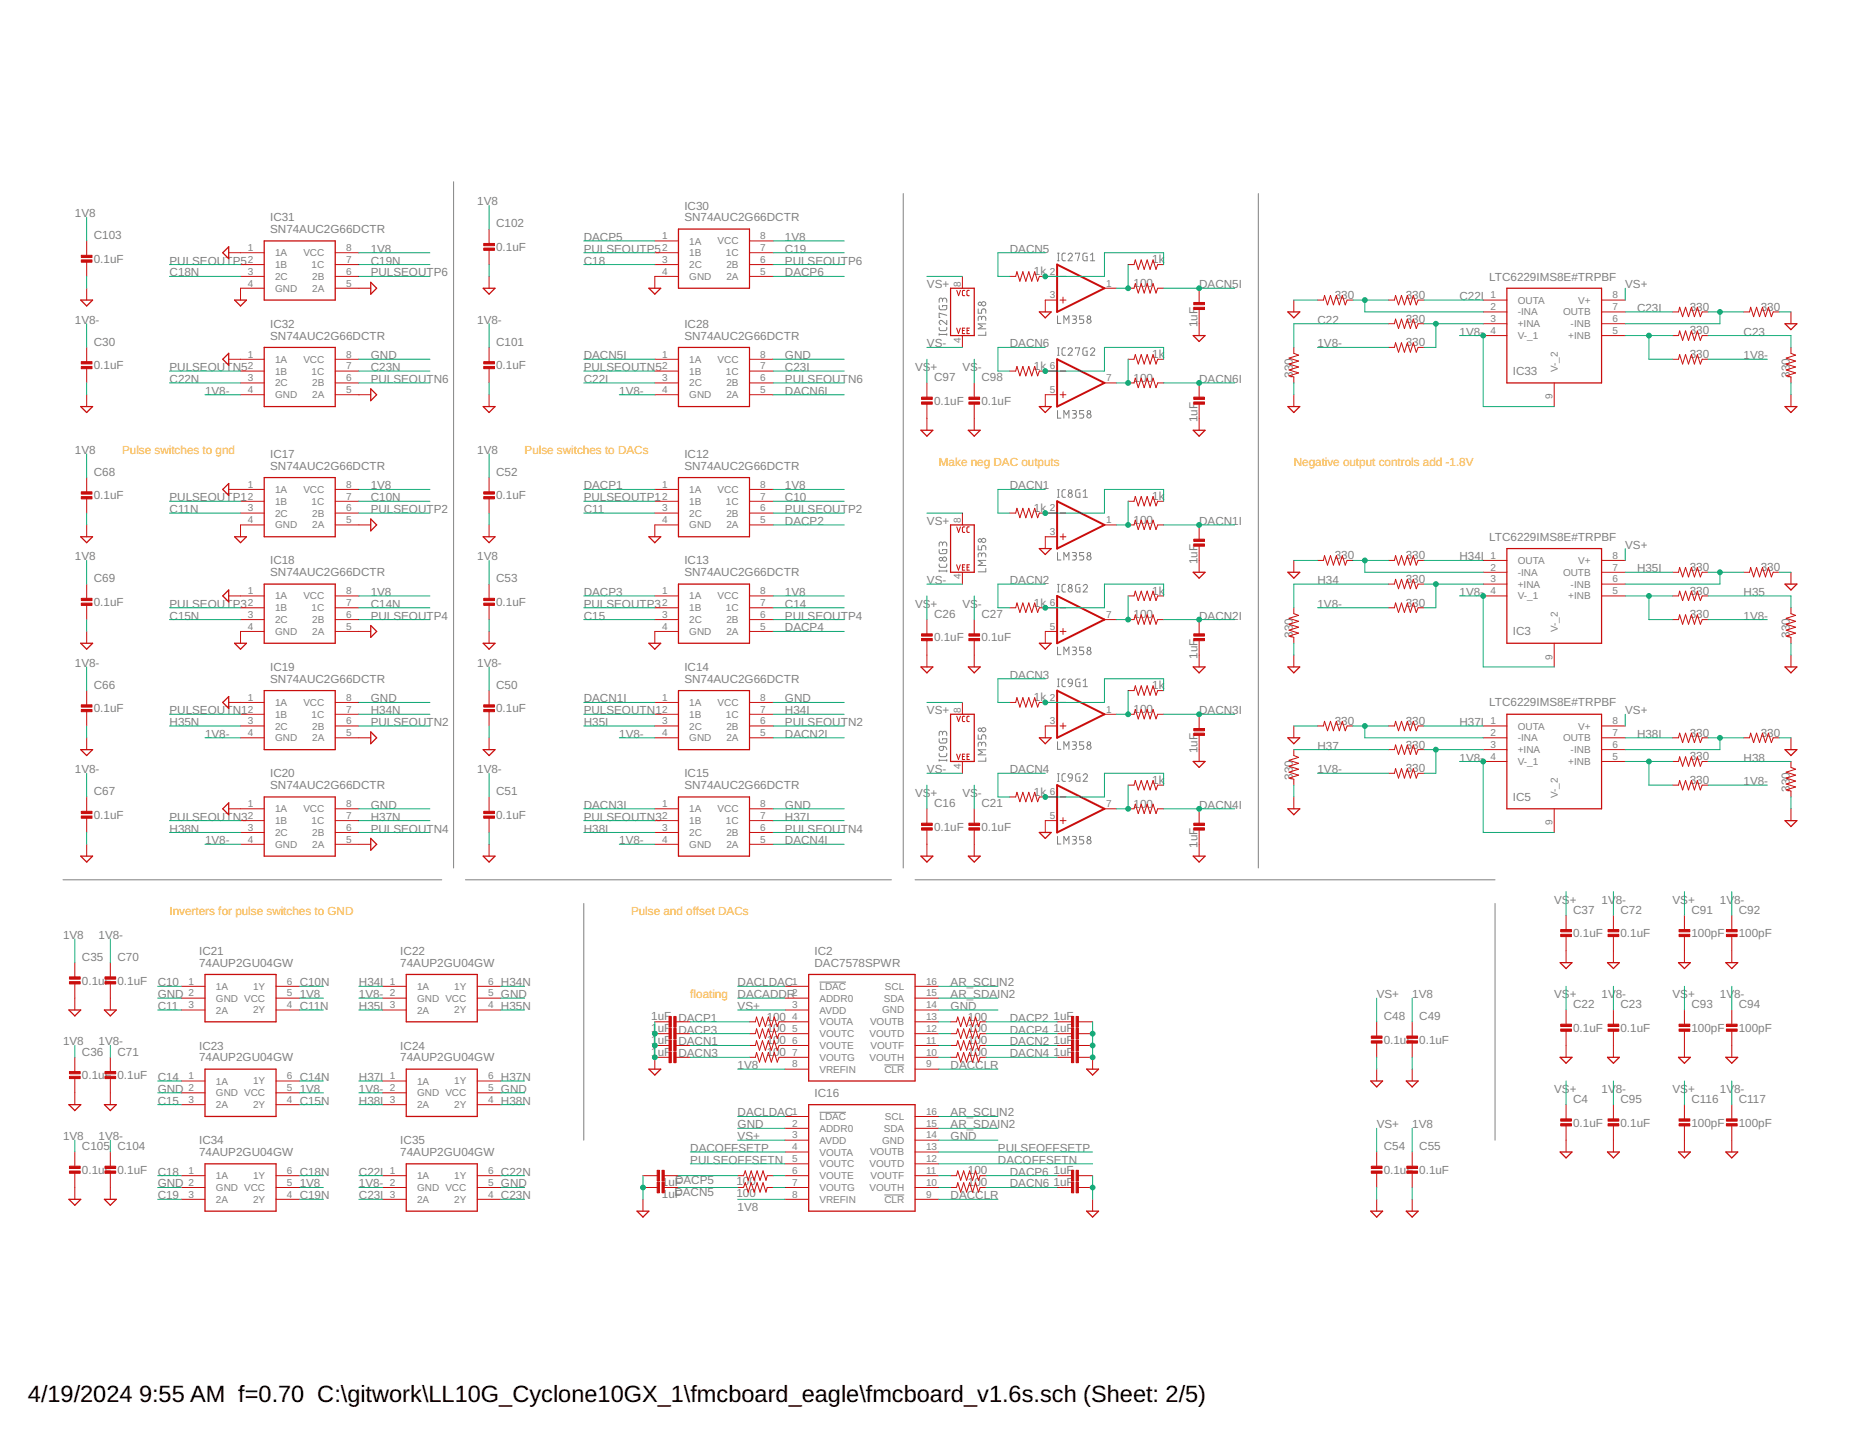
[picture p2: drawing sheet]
<svg xmlns="http://www.w3.org/2000/svg" width="279mm" height="216mm" viewBox="0 0 279 216" stroke-linecap="round" stroke-linejoin="round" font-family="sans-serif">
<defs><g id="words">
<g font-size="3.5">
<text x="4.2" y="210.7">4/19/2024</text>
<text x="20.9" y="210.7">9:55 AM f=0.70 C:\gitwork\LL10G_Cyclone10GX_1\fmcboard_eagle\fmcboard_v1.6s.sch (Sheet: 2/5)</text>
</g>
<g font-size="1.8" fill="#808080">
<text x="11.2" y="32.6">1V</text>
<text x="13.4" y="32.6">8</text>
<text x="14.1" y="35.9">C103</text>
<text x="40.6" y="35">SN74AUC2G66DCTR</text>
<text x="40.6" y="33.3">IC31</text>
<text x="71.7" y="30.9">1V</text>
<text x="73.8" y="30.9">8</text>
<text x="74.5" y="34.2">C102</text>
<text x="102.8" y="33.3">SN74AUC2G66DCTR</text>
<text x="102.8" y="31.5">IC30</text>
<text x="14.1" y="39.5">0.1uF</text>
<text x="25.5" y="39.8">PULSEOUTP5</text>
<text x="25.5" y="41.5">C18N</text>
<text x="55.7" y="38">1V8</text>
<text x="55.7" y="41.5">PULSEOUTP6</text>
<text x="55.7" y="39.8">C19N</text>
<text x="74.5" y="37.7">0.1uF</text>
<text x="87.7" y="36.2">DACP5</text>
<text x="87.7" y="38">PULSEOUTP5</text>
<text x="87.7" y="39.8">C18</text>
<text x="117.9" y="36.2">1V8</text>
<text x="117.9" y="41.5">DACP6</text>
<text x="117.9" y="39.8">PULSEOUTP6</text>
<text x="117.9" y="38">C19</text>
<text x="151.7" y="38">DACN5</text>
<text x="155.3" y="41.4">1k</text>
<text x="173.1" y="39.6">1k</text>
<text x="139.2" y="43.3">VS+</text>
<text x="170.3" y="43.1">100</text>
<text x="180.1" y="43.3">DACN5I</text>
<text x="200.5" y="44.9">330</text>
<text x="211.2" y="44.9">330</text>
<text x="219.2" y="45.1">C22I</text>
<text x="223.7" y="42.1">LTC6229IMS8E#TRPBF</text>
<text x="244.1" y="43.3">VS+</text>
<text x="245.9" y="46.9">C23I</text>
<text x="253.8" y="46.7">330</text>
<text x="264.5" y="46.7">330</text>
<text x="11.2" y="48.6">1V</text>
<text x="13.4" y="48.6">8-</text>
<text x="14.1" y="51.9">C30</text>
<text x="40.6" y="51">SN74AUC2G66DCTR</text>
<text x="40.6" y="49.3">IC32</text>
<text x="55.7" y="54">GND</text>
<text x="71.7" y="48.6">1V</text>
<text x="73.8" y="48.6">8-</text>
<text x="74.5" y="51.9">C101</text>
<text x="87.7" y="54">DACN5I</text>
<text x="102.8" y="51">SN74AUC2G66DCTR</text>
<text x="102.8" y="49.3">IC28</text>
<text x="117.9" y="54">GND</text>
<text x="139.2" y="52.2">VS-</text>
<text x="151.7" y="52.2">DACN6</text>
<text x="173.1" y="53.8">1k</text>
<text x="179.9" y="49.2" transform="rotate(-90 179.9 49.2)">1uF</text>
<text x="197.9" y="52.2">1V8-</text>
<text x="197.9" y="48.6">C22</text>
<text x="211.2" y="48.5">330</text>
<text x="211.2" y="52">330</text>
<text x="219.2" y="50.4">1V8-</text>
<text x="253.8" y="50.2">330</text>
<text x="253.8" y="53.8">330</text>
<text x="261.9" y="54">1V8-</text>
<text x="261.9" y="50.4">C23</text>
<text x="14.1" y="55.5">0.1uF</text>
<text x="25.5" y="55.8">PULSEOUTN5</text>
<text x="25.5" y="57.5">C22N</text>
<text x="30.8" y="59.3">1V8-</text>
<text x="55.7" y="57.5">PULSEOUTN6</text>
<text x="55.7" y="55.8">C23N</text>
<text x="74.5" y="55.5">0.1uF</text>
<text x="87.7" y="55.8">PULSEOUTN5</text>
<text x="87.7" y="57.5">C22I</text>
<text x="93" y="59.3">1V8-</text>
<text x="117.9" y="59.3">DACN6I</text>
<text x="117.9" y="57.5">PULSEOUTN6</text>
<text x="117.9" y="55.8">C23I</text>
<text x="137.5" y="55.8">VS+</text>
<text x="140.3" y="57.3">C97</text>
<text x="144.6" y="55.8">VS-</text>
<text x="147.4" y="57.3">C98</text>
<text x="155.3" y="55.6">1k</text>
<text x="170.3" y="57.4">100</text>
<text x="180.1" y="57.5">DACN6I</text>
<text x="194.2" y="56.7" transform="rotate(-90 194.2 56.7)">330</text>
<text x="227.2" y="56.4">IC33</text>
<text x="268.8" y="56.7" transform="rotate(-90 268.8 56.7)">330</text>
<text x="140.3" y="60.8">0.1uF</text>
<text x="147.4" y="60.8">0.1uF</text>
<text x="179.9" y="63.4" transform="rotate(-90 179.9 63.4)">1uF</text>
<text x="11.2" y="68.2">1V8</text>
<text x="14.1" y="71.5">C68</text>
<text x="40.6" y="70.6">SN74AUC2G66DCTR</text>
<text x="40.6" y="68.8">IC17</text>
<text x="71.7" y="68.2">1V8</text>
<text x="74.5" y="71.5">C52</text>
<text x="102.8" y="70.6">SN74AUC2G66DCTR</text>
<text x="102.8" y="68.8">IC12</text>
<text x="14.1" y="75">0.1uF</text>
<text x="25.5" y="75.3">PULSEOUTP1</text>
<text x="25.5" y="77.1">C11N</text>
<text x="55.7" y="77.1">PULSEOUTP2</text>
<text x="55.7" y="73.5">1V8</text>
<text x="55.7" y="75.3">C10N</text>
<text x="74.5" y="75">0.1uF</text>
<text x="87.7" y="77.1">C11</text>
<text x="87.7" y="75.3">PULSEOUTP1</text>
<text x="87.7" y="73.5">DACP1</text>
<text x="117.9" y="75.3">C10</text>
<text x="117.9" y="77.1">PULSEOUTP2</text>
<text x="117.9" y="73.5">1V8</text>
<text x="151.7" y="73.5">DACN1</text>
<text x="155.3" y="76.9">1k</text>
<text x="173.1" y="75.1">1k</text>
<text x="117.9" y="78.9">DACP2</text>
<text x="139.2" y="78.9">VS+</text>
<text x="170.3" y="78.7">100</text>
<text x="180.1" y="78.9">DACN1I</text>
<text x="223.7" y="81.3">LTC6229IMS8E#TRPBF</text>
<text x="244.1" y="82.4">VS+</text>
<text x="11.2" y="84.2">1V8</text>
<text x="14.1" y="87.5">C69</text>
<text x="40.6" y="86.6">SN74AUC2G66DCTR</text>
<text x="40.6" y="84.8">IC18</text>
<text x="55.7" y="89.5">1V8</text>
<text x="71.7" y="84.2">1V8</text>
<text x="74.5" y="87.5">C53</text>
<text x="87.7" y="89.5">DACP3</text>
<text x="102.8" y="86.6">SN74AUC2G66DCTR</text>
<text x="102.8" y="84.8">IC13</text>
<text x="117.9" y="89.5">1V8</text>
<text x="139.2" y="87.8">VS-</text>
<text x="151.7" y="87.8">DACN2</text>
<text x="173.1" y="89.4">1k</text>
<text x="179.9" y="84.7" transform="rotate(-90 179.9 84.7)">1uF</text>
<text x="197.9" y="87.8">H34</text>
<text x="200.5" y="84">330</text>
<text x="211.2" y="87.6">330</text>
<text x="211.2" y="84">330</text>
<text x="219.2" y="84.2">H34I</text>
<text x="219.2" y="89.5">1V8-</text>
<text x="245.9" y="86">H35I</text>
<text x="253.8" y="89.4">330</text>
<text x="253.8" y="85.8">330</text>
<text x="261.9" y="89.5">H35</text>
<text x="264.5" y="85.8">330</text>
<text x="14.1" y="91">0.1uF</text>
<text x="25.5" y="91.3">PULSEOUTP3</text>
<text x="25.5" y="93.1">C15N</text>
<text x="55.7" y="93.1">PULSEOUTP4</text>
<text x="55.7" y="91.3">C14N</text>
<text x="74.5" y="91">0.1uF</text>
<text x="87.7" y="93.1">C15</text>
<text x="87.7" y="91.3">PULSEOUTP3</text>
<text x="117.9" y="91.3">C14</text>
<text x="117.9" y="93.1">PULSEOUTP4</text>
<text x="117.9" y="94.9">DACP4</text>
<text x="137.5" y="91.3">VS+</text>
<text x="140.3" y="92.8">C26</text>
<text x="144.6" y="91.3">VS-</text>
<text x="147.4" y="92.8">C27</text>
<text x="155.3" y="91.1">1k</text>
<text x="170.3" y="92.9">100</text>
<text x="180.1" y="93.1">DACN2I</text>
<text x="194.2" y="95.8" transform="rotate(-90 194.2 95.8)">330</text>
<text x="197.9" y="91.3">1V8-</text>
<text x="211.2" y="91.1">330</text>
<text x="227.2" y="95.5">IC3</text>
<text x="253.8" y="92.9">330</text>
<text x="261.9" y="93.1">1V8-</text>
<text x="268.8" y="95.8" transform="rotate(-90 268.8 95.8)">330</text>
<text x="11.2" y="100.2">1V8-</text>
<text x="40.6" y="100.8">IC19</text>
<text x="71.7" y="100.2">1V8-</text>
<text x="102.8" y="100.8">IC14</text>
<text x="140.3" y="96.4">0.1uF</text>
<text x="147.4" y="96.4">0.1uF</text>
<text x="151.7" y="102">DACN3</text>
<text x="179.9" y="99" transform="rotate(-90 179.9 99)">1uF</text>
<text x="14.1" y="107">0.1uF</text>
<text x="14.1" y="103.5">C66</text>
<text x="25.5" y="107.3">PULSEOUTN1</text>
<text x="40.6" y="102.6">SN74AUC2G66DCTR</text>
<text x="55.7" y="105.5">GND</text>
<text x="55.7" y="107.3">H34N</text>
<text x="74.5" y="107">0.1uF</text>
<text x="74.5" y="103.5">C50</text>
<text x="87.7" y="107.3">PULSEOUTN1</text>
<text x="87.7" y="105.5">DACN1I</text>
<text x="102.8" y="102.6">SN74AUC2G66DCTR</text>
<text x="117.9" y="105.5">GND</text>
<text x="117.9" y="107.3">H34I</text>
<text x="139.2" y="107.3">VS+</text>
<text x="155.3" y="105.4">1k</text>
<text x="170.3" y="107.1">100</text>
<text x="173.1" y="103.6">1k</text>
<text x="180.1" y="107.3">DACN3I</text>
<text x="223.7" y="106.1">LTC6229IMS8E#TRPBF</text>
<text x="244.1" y="107.3">VS+</text>
<text x="25.5" y="109.1">H35N</text>
<text x="30.8" y="110.9">1V8-</text>
<text x="55.7" y="109.1">PULSEOUTN2</text>
<text x="87.7" y="109.1">H35I</text>
<text x="93" y="110.9">1V8-</text>
<text x="117.9" y="109.1">PULSEOUTN2</text>
<text x="117.9" y="110.9">DACN2I</text>
<text x="179.9" y="113.2" transform="rotate(-90 179.9 113.2)">1uF</text>
<text x="197.9" y="112.6">H37</text>
<text x="200.5" y="108.9">330</text>
<text x="211.2" y="112.5">330</text>
<text x="211.2" y="108.9">330</text>
<text x="219.2" y="109.1">H37I</text>
<text x="245.9" y="110.9">H38I</text>
<text x="253.8" y="110.7">330</text>
<text x="264.5" y="110.7">330</text>
<text x="11.2" y="116.2">1V</text>
<text x="13.4" y="116.2">8-</text>
<text x="14.1" y="119.5">C67</text>
<text x="40.6" y="118.6">SN74AUC2G66DCTR</text>
<text x="40.6" y="116.8">IC20</text>
<text x="71.7" y="116.2">1V</text>
<text x="73.8" y="116.2">8-</text>
<text x="74.5" y="119.5">C51</text>
<text x="102.8" y="118.6">SN74AUC2G66DCTR</text>
<text x="102.8" y="116.8">IC15</text>
<text x="137.5" y="119.7">VS+</text>
<text x="139.2" y="116.2">VS-</text>
<text x="144.6" y="119.7">VS-</text>
<text x="151.7" y="116.2">DACN4</text>
<text x="155.3" y="119.6">1k</text>
<text x="173.1" y="117.8">1k</text>
<text x="194.2" y="117.2" transform="rotate(-90 194.2 117.2)">330</text>
<text x="197.9" y="116.2">1V8-</text>
<text x="211.2" y="116">330</text>
<text x="219.2" y="114.4">1V8-</text>
<text x="253.8" y="114.2">330</text>
<text x="253.8" y="117.8">330</text>
<text x="261.9" y="114.4">H38</text>
<text x="261.9" y="118">1V8-</text>
<text x="268.8" y="118.9" transform="rotate(-90 268.8 118.9)">330</text>
<text x="14.1" y="123">0.1uF</text>
<text x="25.5" y="123.3">PULSEOUTN3</text>
<text x="25.5" y="125.1">H38N</text>
<text x="55.7" y="121.5">GND</text>
<text x="55.7" y="125.1">PULSEOUTN4</text>
<text x="55.7" y="123.3">H37N</text>
<text x="74.5" y="123">0.1uF</text>
<text x="87.7" y="123.3">PULSEOUTN3</text>
<text x="87.7" y="125.1">H38I</text>
<text x="87.7" y="121.5">DACN3I</text>
<text x="117.9" y="121.5">GND</text>
<text x="117.9" y="125.1">PULSEOUTN4</text>
<text x="117.9" y="123.3">H37I</text>
<text x="140.3" y="124.8">0.1uF</text>
<text x="140.3" y="121.3">C16</text>
<text x="147.4" y="124.8">0.1uF</text>
<text x="147.4" y="121.3">C21</text>
<text x="170.3" y="121.4">100</text>
<text x="180.1" y="121.5">DACN4I</text>
<text x="227.2" y="120.4">IC5</text>
<text x="30.8" y="126.9">1V8-</text>
<text x="93" y="126.9">1V8-</text>
<text x="117.9" y="126.9">DACN4I</text>
<text x="179.9" y="127.4" transform="rotate(-90 179.9 127.4)">1uF</text>
<text x="233.5" y="135.7">VS+</text>
<text x="236.3" y="137.3">C37</text>
<text x="240.6" y="135.7">1V</text>
<text x="242.7" y="135.7">8-</text>
<text x="243.4" y="137.3">C72</text>
<text x="251.2" y="135.7">VS+</text>
<text x="254.1" y="137.3">C91</text>
<text x="258.4" y="135.7">1V</text>
<text x="260.5" y="135.7">8-</text>
<text x="261.2" y="137.3">C92</text>
<text x="9.5" y="141.1">1V</text>
<text x="11.6" y="141.1">8</text>
<text x="14.8" y="141.1">1V</text>
<text x="16.9" y="141.1">8-</text>
<text x="29.9" y="143.5">IC21</text>
<text x="60.1" y="143.5">IC22</text>
<text x="122.4" y="143.5">IC2</text>
<text x="236.3" y="140.8">0.1uF</text>
<text x="243.4" y="140.8">0.1uF</text>
<text x="254.1" y="140.8">100pF</text>
<text x="261.2" y="140.8">100pF</text>
<text x="12.3" y="147.9">0.1uF</text>
<text x="12.3" y="144.4">C35</text>
<text x="17.6" y="147.9">0.1uF</text>
<text x="17.6" y="144.4">C70</text>
<text x="23.7" y="150">GND</text>
<text x="23.7" y="148.2">C10</text>
<text x="29.9" y="145.2">74AUP2GU04GW</text>
<text x="45" y="150">1V8</text>
<text x="45" y="148.2">C10N</text>
<text x="53.9" y="148.2">H34I</text>
<text x="53.9" y="150">1V8-</text>
<text x="60.1" y="145.2">74AUP2GU04GW</text>
<text x="75.2" y="150">GND</text>
<text x="75.2" y="148.2">H34N</text>
<text x="110.8" y="150">DACADDR</text>
<text x="110.8" y="148.2">DACLDAC</text>
<text x="122.4" y="145.2">DAC7578SPWR</text>
<text x="142.8" y="148.2">AR_SCLIN2</text>
<text x="142.8" y="150">AR_SDAIN2</text>
<text x="206.8" y="150">VS+</text>
<text x="212.1" y="150">1V8</text>
<text x="233.5" y="150">VS+</text>
<text x="240.6" y="150">1V</text>
<text x="242.7" y="150">8-</text>
<text x="251.2" y="150">VS+</text>
<text x="258.4" y="150">1V</text>
<text x="260.5" y="150">8-</text>
<text x="23.7" y="151.7">C11</text>
<text x="45" y="151.7">C11N</text>
<text x="53.9" y="151.7">H35I</text>
<text x="75.2" y="151.7">H35N</text>
<text x="97.8" y="155">1uF DACP3</text>
<text x="97.8" y="153.3">1uF DACP1</text>
<text x="110.8" y="151.7">VS+</text>
<text x="115.2" y="153.3">100</text>
<text x="115.2" y="155.1">100</text>
<text x="142.8" y="151.7">GND</text>
<text x="145.4" y="153.3">100</text>
<text x="145.4" y="155.1">100</text>
<text x="151.7" y="153.5">DACP2</text>
<text x="151.7" y="155.3">DACP4</text>
<text x="158.3" y="155">1uF</text>
<text x="158.3" y="153.3">1uF</text>
<text x="207.9" y="153.3">C48</text>
<text x="213.2" y="153.3">C49</text>
<text x="236.3" y="155">0.1uF</text>
<text x="236.3" y="151.5">C22</text>
<text x="243.4" y="155">0.1uF</text>
<text x="243.4" y="151.5">C23</text>
<text x="254.1" y="155">100pF</text>
<text x="254.1" y="151.5">C93</text>
<text x="261.2" y="155">100pF</text>
<text x="261.2" y="151.5">C94</text>
<text x="9.5" y="157.1">1V8</text>
<text x="12.3" y="158.6">C36</text>
<text x="14.8" y="157.1">1V8-</text>
<text x="17.6" y="158.6">C71</text>
<text x="29.9" y="159.5">74AUP2GU04GW</text>
<text x="29.9" y="157.7">IC23</text>
<text x="60.1" y="159.5">74AUP2GU04GW</text>
<text x="60.1" y="157.7">IC24</text>
<text x="97.8" y="158.6">1uF DACN3</text>
<text x="97.8" y="156.8">1uF DACN1</text>
<text x="110.8" y="160.6">1V8</text>
<text x="115.2" y="156.9">100</text>
<text x="115.2" y="158.7">100</text>
<text x="142.8" y="160.6">DACCLR</text>
<text x="145.4" y="156.9">100</text>
<text x="145.4" y="158.7">100</text>
<text x="151.7" y="157.1">DACN2</text>
<text x="151.7" y="158.9">DACN4</text>
<text x="158.3" y="158.6">1uF</text>
<text x="158.3" y="156.8">1uF</text>
<text x="207.9" y="156.8">0.1uF</text>
<text x="213.2" y="156.8">0.1uF</text>
<text x="12.3" y="162.1">0.1uF</text>
<text x="17.6" y="162.1">0.1uF</text>
<text x="23.7" y="164.2">GND</text>
<text x="23.7" y="162.4">C14</text>
<text x="23.7" y="166">C15</text>
<text x="45" y="164.2">1V8</text>
<text x="45" y="162.4">C14N</text>
<text x="45" y="166">C15N</text>
<text x="53.9" y="162.4">H37I</text>
<text x="53.9" y="166">H38I</text>
<text x="53.9" y="164.2">1V8-</text>
<text x="75.2" y="164.2">GND</text>
<text x="75.2" y="162.4">H37N</text>
<text x="75.2" y="166">H38N</text>
<text x="110.8" y="167.7">DACLDAC</text>
<text x="122.4" y="164.8">IC16</text>
<text x="142.8" y="167.7">AR_SCLIN2</text>
<text x="233.5" y="164.2">VS+</text>
<text x="236.3" y="165.7">C4</text>
<text x="240.6" y="164.2">1V</text>
<text x="242.7" y="164.2">8-</text>
<text x="243.4" y="165.7">C95</text>
<text x="251.2" y="164.2">VS+</text>
<text x="254.1" y="165.7">C116</text>
<text x="258.4" y="164.2">1V</text>
<text x="260.5" y="164.2">8-</text>
<text x="261.2" y="165.7">C117</text>
<text x="9.5" y="171.3">1V8</text>
<text x="12.3" y="172.8">C105 C104</text>
<text x="14.8" y="171.3">1V8-</text>
<text x="29.9" y="173.7">74AUP2GU04GW</text>
<text x="29.9" y="171.9">IC34</text>
<text x="60.1" y="173.7">74AUP2GU04GW</text>
<text x="60.1" y="171.9">IC35</text>
<text x="103.7" y="173.1">DACOFFSETP</text>
<text x="110.8" y="169.5">GND</text>
<text x="110.8" y="171.3">VS+</text>
<text x="142.8" y="171.3">GND</text>
<text x="142.8" y="169.5">AR_SDAIN2</text>
<text x="149.9" y="173.1">PULSEOFFSETP</text>
<text x="206.8" y="169.5">VS+</text>
<text x="207.9" y="172.8">C54</text>
<text x="212.1" y="169.5">1V8</text>
<text x="213.2" y="172.8">C55</text>
<text x="236.3" y="169.3">0.1uF</text>
<text x="243.4" y="169.3">0.1uF</text>
<text x="254.1" y="169.3">100pF</text>
<text x="261.2" y="169.3">100pF</text>
<text x="12.3" y="176.4">0.1uF</text>
<text x="17.6" y="176.4">0.1uF</text>
<text x="23.7" y="178.4">GND</text>
<text x="23.7" y="176.6">C18</text>
<text x="45" y="178.4">1V8</text>
<text x="45" y="176.6">C18N</text>
<text x="53.9" y="178.4">1V8-</text>
<text x="53.9" y="176.6">C22I</text>
<text x="75.2" y="178.4">GND</text>
<text x="75.2" y="176.6">C22N</text>
<text x="99.4" y="178.1">1uF</text>
<text x="99.4" y="179.9">1uDACN5</text>
<text x="101.4" y="179.9">F</text>
<text x="101.4" y="177.9">DACP5</text>
<text x="103.7" y="174.9">PULSEOFFSETN</text>
<text x="110.6" y="178.1">100</text>
<text x="110.6" y="179.8">100</text>
<text x="145.4" y="176.5">100</text>
<text x="145.4" y="178.2">100</text>
<text x="149.9" y="174.9">DACOFFSETN</text>
<text x="151.7" y="178.4">DACN6</text>
<text x="151.7" y="176.6">DACP6</text>
<text x="158.3" y="176.4">1uF</text>
<text x="158.3" y="178.1">1uF</text>
<text x="207.9" y="176.4">0.1uF</text>
<text x="213.2" y="176.4">0.1uF</text>
<text x="23.7" y="180.2">C19</text>
<text x="45" y="180.2">C19N</text>
<text x="53.9" y="180.2">C23I</text>
<text x="75.2" y="180.2">C23N</text>
<text x="110.8" y="182">1V8</text>
<text x="142.8" y="180.2">DACCLR</text>
</g>
<g font-size="1.8" fill="#ffba08">
<text x="18.4" y="68.2">Pulse switches to gnd</text>
<text x="78.8" y="68.2">Pulse switches to DACs</text>
<text x="141" y="70">Make neg DAC outputs</text>
<text x="194.4" y="70">Negative output controls add -1.8V</text>
<text x="25.5" y="137.5">Inverters for pulse switches to GND</text>
<text x="94.8" y="137.5">Pulse and offset DACs</text>
<text x="103.7" y="150">floating</text>
</g>
<g font-size="1.5" fill="#808080">
<text x="99.5" y="36">1</text>
<text x="114.2" y="36">8</text>
<text x="37.2" y="37.7">1</text>
<text x="37.2" y="39.5">2</text>
<text x="37.2" y="41.3">3</text>
<text x="41.3" y="38.5">1A</text>
<text x="41.3" y="40.3">1B</text>
<text x="45.6" y="38.5">VCC</text>
<text x="46.8" y="40.3">1C</text>
<text x="52" y="37.7">8</text>
<text x="52" y="39.5">7</text>
<text x="52" y="41.3">6</text>
<text x="99.5" y="37.7">2</text>
<text x="99.5" y="39.5">3</text>
<text x="99.5" y="41.3">4</text>
<text x="103.5" y="36.7">1A</text>
<text x="103.5" y="38.5">1B</text>
<text x="103.5" y="40.3">2C</text>
<text x="107.8" y="36.7">VCC</text>
<text x="109" y="38.5">1C</text>
<text x="109.1" y="40.3">2B</text>
<text x="114.2" y="37.7">7</text>
<text x="114.2" y="39.5">6</text>
<text x="114.2" y="41.3">5</text>
<text x="157.7" y="41.3">2</text>
<text x="37.2" y="43.1">4</text>
<text x="41.3" y="42.1">2C</text>
<text x="41.3" y="43.8">GND</text>
<text x="46.9" y="42.1">2B</text>
<text x="46.9" y="43.8">2A</text>
<text x="52" y="43.1">5</text>
<text x="103.5" y="42.1">GND</text>
<text x="109.1" y="42.1">2A</text>
<text x="144.3" y="43.1" transform="rotate(-90 144.3 43.1)">8</text>
<text x="157.7" y="44.8">3</text>
<text x="166.2" y="43.1">1</text>
<text x="223.9" y="44.8">1</text>
<text x="223.9" y="46.6">2</text>
<text x="228" y="45.6">OUTA</text>
<text x="228" y="47.4">-INA</text>
<text x="234.8" y="47.4">OUTB</text>
<text x="237.1" y="45.6">V+</text>
<text x="242.2" y="44.8">8</text>
<text x="242.2" y="46.6">7</text>
<text x="37.2" y="53.7">1</text>
<text x="52" y="53.7">8</text>
<text x="99.5" y="53.7">1</text>
<text x="114.2" y="53.7">8</text>
<text x="144.3" y="51.5" transform="rotate(-90 144.3 51.5)">4</text>
<text x="223.9" y="48.4">3</text>
<text x="223.9" y="50.2">4</text>
<text x="228" y="49.2">+INA</text>
<text x="228" y="51">V-_1</text>
<text x="235.6" y="50.9">+INB</text>
<text x="235.9" y="49.2">-INB</text>
<text x="242.2" y="48.4">6</text>
<text x="242.2" y="50.2">5</text>
<text x="37.2" y="55.5">2</text>
<text x="37.2" y="57.3">3</text>
<text x="37.2" y="59.1">4</text>
<text x="41.3" y="54.5">1A</text>
<text x="41.3" y="56.3">1B</text>
<text x="41.3" y="58.1">2C</text>
<text x="41.3" y="59.8">GND</text>
<text x="45.6" y="54.5">VCC</text>
<text x="46.8" y="56.3">1C</text>
<text x="46.9" y="58.1">2B</text>
<text x="46.9" y="59.8">2A</text>
<text x="52" y="55.5">7</text>
<text x="52" y="57.3">6</text>
<text x="52" y="59.1">5</text>
<text x="99.5" y="55.5">2</text>
<text x="99.5" y="57.3">3</text>
<text x="99.5" y="59.1">4</text>
<text x="103.5" y="54.5">1A</text>
<text x="103.5" y="56.3">1B</text>
<text x="103.5" y="58.1">2C</text>
<text x="103.5" y="59.8">GND</text>
<text x="107.8" y="54.5">VCC</text>
<text x="109" y="56.3">1C</text>
<text x="109.1" y="58.1">2B</text>
<text x="109.1" y="59.8">2A</text>
<text x="114.2" y="55.5">7</text>
<text x="114.2" y="57.3">6</text>
<text x="114.2" y="59.1">5</text>
<text x="157.7" y="59.1">5</text>
<text x="157.7" y="55.5">6</text>
<text x="166.2" y="57.3">7</text>
<text x="233.2" y="60" transform="rotate(-90 233.2 60)">9</text>
<text x="234" y="55.9" transform="rotate(-90 234 55.9)">V-_2</text>
<text x="37.2" y="73.3">1</text>
<text x="37.2" y="75.1">2</text>
<text x="37.2" y="76.8">3</text>
<text x="41.3" y="74.1">1A</text>
<text x="41.3" y="75.8">1B</text>
<text x="41.3" y="77.6">2C</text>
<text x="45.6" y="74.1">VCC</text>
<text x="46.8" y="75.8">1C</text>
<text x="46.9" y="77.6">2B</text>
<text x="52" y="73.3">8</text>
<text x="52" y="75.1">7</text>
<text x="52" y="76.8">6</text>
<text x="99.5" y="73.3">1</text>
<text x="99.5" y="75.1">2</text>
<text x="99.5" y="76.8">3</text>
<text x="103.5" y="74.1">1A</text>
<text x="103.5" y="75.8">1B</text>
<text x="103.5" y="77.6">2C</text>
<text x="107.8" y="74.1">VCC</text>
<text x="109" y="75.8">1C</text>
<text x="109.1" y="77.6">2B</text>
<text x="114.2" y="73.3">8</text>
<text x="114.2" y="75.1">7</text>
<text x="114.2" y="76.8">6</text>
<text x="157.7" y="76.8">2</text>
<text x="37.2" y="78.6">4</text>
<text x="41.3" y="79.4">GND</text>
<text x="46.9" y="79.4">2A</text>
<text x="52" y="78.6">5</text>
<text x="99.5" y="78.6">4</text>
<text x="103.5" y="79.4">GND</text>
<text x="109.1" y="79.4">2A</text>
<text x="114.2" y="78.6">5</text>
<text x="144.3" y="78.6" transform="rotate(-90 144.3 78.6)">8</text>
<text x="157.7" y="80.4">3</text>
<text x="166.2" y="78.6">1</text>
<text x="223.9" y="83.9">1</text>
<text x="242.2" y="83.9">8</text>
<text x="37.2" y="89.3">1</text>
<text x="52" y="89.3">8</text>
<text x="99.5" y="89.3">1</text>
<text x="114.2" y="89.3">8</text>
<text x="144.3" y="87" transform="rotate(-90 144.3 87)">4</text>
<text x="223.9" y="85.7">2</text>
<text x="223.9" y="87.5">3</text>
<text x="223.9" y="89.3">4</text>
<text x="228" y="84.7">OUTA</text>
<text x="228" y="86.5">-INA</text>
<text x="228" y="88.3">+INA</text>
<text x="234.8" y="86.5">OUTB</text>
<text x="235.9" y="88.3">-INB</text>
<text x="237.1" y="84.7">V+</text>
<text x="242.2" y="85.7">7</text>
<text x="242.2" y="87.5">6</text>
<text x="242.2" y="89.3">5</text>
<text x="37.2" y="91.1">2</text>
<text x="37.2" y="92.8">3</text>
<text x="37.2" y="94.6">4</text>
<text x="41.3" y="90.1">1A</text>
<text x="41.3" y="91.8">1B</text>
<text x="41.3" y="93.6">2C</text>
<text x="41.3" y="95.4">GND</text>
<text x="45.6" y="90.1">VCC</text>
<text x="46.8" y="91.8">1C</text>
<text x="46.9" y="93.6">2B</text>
<text x="46.9" y="95.4">2A</text>
<text x="52" y="91.1">7</text>
<text x="52" y="92.8">6</text>
<text x="52" y="94.6">5</text>
<text x="99.5" y="91.1">2</text>
<text x="99.5" y="92.8">3</text>
<text x="99.5" y="94.6">4</text>
<text x="103.5" y="90.1">1A</text>
<text x="103.5" y="91.8">1B</text>
<text x="103.5" y="93.6">2C</text>
<text x="103.5" y="95.4">GND</text>
<text x="107.8" y="90.1">VCC</text>
<text x="109" y="91.8">1C</text>
<text x="109.1" y="93.6">2B</text>
<text x="109.1" y="95.4">2A</text>
<text x="114.2" y="91.1">7</text>
<text x="114.2" y="92.8">6</text>
<text x="114.2" y="94.6">5</text>
<text x="157.7" y="94.6">5</text>
<text x="157.7" y="91.1">6</text>
<text x="166.2" y="92.8">7</text>
<text x="228" y="90.1">V-_1</text>
<text x="234" y="95" transform="rotate(-90 234 95)">V-_2</text>
<text x="235.6" y="90.1">+INB</text>
<text x="233.2" y="99.1" transform="rotate(-90 233.2 99.1)">9</text>
<text x="37.2" y="105.3">1</text>
<text x="37.2" y="107.1">2</text>
<text x="41.3" y="106.1">1A</text>
<text x="41.3" y="107.8">1B</text>
<text x="45.6" y="106.1">VCC</text>
<text x="46.8" y="107.8">1C</text>
<text x="52" y="105.3">8</text>
<text x="52" y="107.1">7</text>
<text x="99.5" y="105.3">1</text>
<text x="99.5" y="107.1">2</text>
<text x="103.5" y="106.1">1A</text>
<text x="103.5" y="107.8">1B</text>
<text x="107.8" y="106.1">VCC</text>
<text x="109" y="107.8">1C</text>
<text x="114.2" y="105.3">8</text>
<text x="114.2" y="107.1">7</text>
<text x="144.3" y="107.1" transform="rotate(-90 144.3 107.1)">8</text>
<text x="157.7" y="105.3">2</text>
<text x="166.2" y="107.1">1</text>
<text x="37.2" y="108.8">3</text>
<text x="37.2" y="110.6">4</text>
<text x="41.3" y="109.6">2C</text>
<text x="41.3" y="111.4">GND</text>
<text x="46.9" y="109.6">2B</text>
<text x="46.9" y="111.4">2A</text>
<text x="52" y="108.8">6</text>
<text x="52" y="110.6">5</text>
<text x="99.5" y="108.8">3</text>
<text x="99.5" y="110.6">4</text>
<text x="103.5" y="109.6">2C</text>
<text x="103.5" y="111.4">GND</text>
<text x="109.1" y="109.6">2B</text>
<text x="109.1" y="111.4">2A</text>
<text x="114.2" y="108.8">6</text>
<text x="114.2" y="110.6">5</text>
<text x="157.7" y="108.8">3</text>
<text x="223.9" y="108.8">1</text>
<text x="223.9" y="110.6">2</text>
<text x="223.9" y="112.4">3</text>
<text x="228" y="109.6">OUTA</text>
<text x="228" y="111.4">-INA</text>
<text x="228" y="113.2">+INA</text>
<text x="234.8" y="111.4">OUTB</text>
<text x="235.9" y="113.2">-INB</text>
<text x="237.1" y="109.6">V+</text>
<text x="242.2" y="108.8">8</text>
<text x="242.2" y="110.6">7</text>
<text x="242.2" y="112.4">6</text>
<text x="144.3" y="115.5" transform="rotate(-90 144.3 115.5)">4</text>
<text x="157.7" y="119.5">6</text>
<text x="223.9" y="114.2">4</text>
<text x="228" y="114.9">V-_1</text>
<text x="234" y="119.9" transform="rotate(-90 234 119.9)">V-_2</text>
<text x="235.6" y="114.9">+INB</text>
<text x="242.2" y="114.2">5</text>
<text x="37.2" y="121.3">1</text>
<text x="37.2" y="123.1">2</text>
<text x="37.2" y="124.8">3</text>
<text x="41.3" y="122.1">1A</text>
<text x="41.3" y="123.8">1B</text>
<text x="41.3" y="125.6">2C</text>
<text x="45.6" y="122.1">VCC</text>
<text x="46.8" y="123.8">1C</text>
<text x="46.9" y="125.6">2B</text>
<text x="52" y="121.3">8</text>
<text x="52" y="123.1">7</text>
<text x="52" y="124.8">6</text>
<text x="99.5" y="121.3">1</text>
<text x="99.5" y="123.1">2</text>
<text x="99.5" y="124.8">3</text>
<text x="103.5" y="122.1">1A</text>
<text x="103.5" y="123.8">1B</text>
<text x="103.5" y="125.6">2C</text>
<text x="107.8" y="122.1">VCC</text>
<text x="109" y="123.8">1C</text>
<text x="109.1" y="125.6">2B</text>
<text x="114.2" y="121.3">8</text>
<text x="114.2" y="123.1">7</text>
<text x="114.2" y="124.8">6</text>
<text x="157.7" y="123.1">5</text>
<text x="166.2" y="121.3">7</text>
<text x="233.2" y="124" transform="rotate(-90 233.2 124)">9</text>
<text x="37.2" y="126.6">4</text>
<text x="41.3" y="127.4">GND</text>
<text x="46.9" y="127.4">2A</text>
<text x="52" y="126.6">5</text>
<text x="99.5" y="126.6">4</text>
<text x="103.5" y="127.4">GND</text>
<text x="109.1" y="127.4">2A</text>
<text x="114.2" y="126.6">5</text>
<text x="28.3" y="147.9">1</text>
<text x="28.3" y="149.7">2</text>
<text x="32.4" y="148.7">1A</text>
<text x="38" y="148.7">1Y</text>
<text x="43.1" y="147.9">6</text>
<text x="43.1" y="149.7">5</text>
<text x="58.6" y="147.9">1</text>
<text x="58.6" y="149.7">2</text>
<text x="62.7" y="148.7">1A</text>
<text x="68.2" y="148.7">1Y</text>
<text x="73.3" y="147.9">6</text>
<text x="73.3" y="149.7">5</text>
<text x="119" y="147.9">1</text>
<text x="119" y="149.7">2</text>
<text x="123.1" y="148.7">LDAC</text>
<text x="132.9" y="148.7">SCL</text>
<text x="139.1" y="147.9">16</text>
<text x="139.1" y="149.7">15</text>
<text x="28.3" y="151.5">3</text>
<text x="32.4" y="150.5">GND VCC</text>
<text x="32.4" y="152.3">2A</text>
<text x="38" y="152.3">2Y</text>
<text x="43.1" y="151.5">4</text>
<text x="58.6" y="151.5">3</text>
<text x="62.7" y="150.5">GND VCC</text>
<text x="62.7" y="152.3">2A</text>
<text x="68.2" y="152.3">2Y</text>
<text x="73.3" y="151.5">4</text>
<text x="119" y="151.5">3</text>
<text x="119" y="153.3">4</text>
<text x="119" y="155.1">5</text>
<text x="123.1" y="150.5">ADDR0</text>
<text x="123.1" y="152.3">AVDD</text>
<text x="123.1" y="154.1">VOUTA</text>
<text x="123.1" y="155.8">VOUTC</text>
<text x="130.6" y="155.8">VOUTD</text>
<text x="130.7" y="154">VOUTB</text>
<text x="132.5" y="152.3">GND</text>
<text x="132.8" y="150.5">SDA</text>
<text x="139.1" y="151.5">14</text>
<text x="139.1" y="153.3">13</text>
<text x="139.1" y="155.1">12</text>
<text x="119" y="156.8">6</text>
<text x="119" y="158.6">7</text>
<text x="119" y="160.4">8</text>
<text x="123.1" y="157.6">VOUTE</text>
<text x="123.1" y="159.4">VOUTG</text>
<text x="123.1" y="161.2">VREFIN</text>
<text x="130.6" y="159.4">VOUTH</text>
<text x="130.8" y="157.6">VOUTF</text>
<text x="132.8" y="161.2">CLR</text>
<text x="139.1" y="156.8">11</text>
<text x="139.1" y="158.6">10</text>
<text x="139.1" y="160.4">9</text>
<text x="28.3" y="162.2">1</text>
<text x="28.3" y="163.9">2</text>
<text x="28.3" y="165.7">3</text>
<text x="32.4" y="162.9">1A</text>
<text x="32.4" y="164.7">GND VCC</text>
<text x="32.4" y="166.5">2A</text>
<text x="38" y="162.9">1Y</text>
<text x="38" y="166.5">2Y</text>
<text x="43.1" y="162.2">6</text>
<text x="43.1" y="163.9">5</text>
<text x="43.1" y="165.7">4</text>
<text x="58.6" y="162.2">1</text>
<text x="58.6" y="163.9">2</text>
<text x="58.6" y="165.7">3</text>
<text x="62.7" y="162.9">1A</text>
<text x="62.7" y="164.7">GND VCC</text>
<text x="62.7" y="166.5">2A</text>
<text x="68.2" y="162.9">1Y</text>
<text x="68.2" y="166.5">2Y</text>
<text x="73.3" y="162.2">6</text>
<text x="73.3" y="163.9">5</text>
<text x="73.3" y="165.7">4</text>
<text x="119" y="167.5">1</text>
<text x="139.1" y="167.5">16</text>
<text x="119" y="169.3">2</text>
<text x="119" y="171">3</text>
<text x="119" y="172.8">4</text>
<text x="123.1" y="168.3">LDAC</text>
<text x="123.1" y="170.1">ADDR0</text>
<text x="123.1" y="171.8">AVDD</text>
<text x="123.1" y="173.6">VOUTA</text>
<text x="130.7" y="173.6">VOUTB</text>
<text x="132.5" y="171.8">GND</text>
<text x="132.8" y="170">SDA</text>
<text x="132.9" y="168.3">SCL</text>
<text x="139.1" y="169.3">15</text>
<text x="139.1" y="171">14</text>
<text x="139.1" y="172.8">13</text>
<text x="28.3" y="176.4">1</text>
<text x="28.3" y="178.2">2</text>
<text x="28.3" y="179.9">3</text>
<text x="32.4" y="177.2">1A</text>
<text x="32.4" y="178.9">GND VCC</text>
<text x="38" y="177.2">1Y</text>
<text x="43.1" y="176.4">6</text>
<text x="43.1" y="178.2">5</text>
<text x="43.1" y="179.9">4</text>
<text x="58.6" y="176.4">1</text>
<text x="58.6" y="178.2">2</text>
<text x="58.6" y="179.9">3</text>
<text x="62.7" y="177.2">1A</text>
<text x="62.7" y="178.9">GND VCC</text>
<text x="68.2" y="177.2">1Y</text>
<text x="73.3" y="176.4">6</text>
<text x="73.3" y="178.2">5</text>
<text x="73.3" y="179.9">4</text>
<text x="119" y="174.6">5</text>
<text x="119" y="176.4">6</text>
<text x="119" y="178.2">7</text>
<text x="119" y="179.9">8</text>
<text x="123.1" y="175.4">VOUTC</text>
<text x="123.1" y="177.2">VOUTE</text>
<text x="123.1" y="178.9">VOUTG</text>
<text x="130.6" y="175.4">VOUTD</text>
<text x="130.6" y="178.9">VOUTH</text>
<text x="130.8" y="177.2">VOUTF</text>
<text x="139.1" y="174.6">12</text>
<text x="139.1" y="176.4">11</text>
<text x="139.1" y="178.2">10</text>
<text x="139.1" y="179.9">9</text>
<text x="32.4" y="180.7">2A</text>
<text x="38" y="180.7">2Y</text>
<text x="62.7" y="180.7">2A</text>
<text x="68.2" y="180.7">2Y</text>
<text x="123.1" y="180.7">VREFIN</text>
<text x="132.8" y="180.7">CLR</text>
</g>
</g></defs>
<g fill="none" stroke="#808080" stroke-width=".15">
<path d="M68.1 27.3v103.1M135.7 29.1v101.3M158.9 39.2h.2M158.9 38h.2M159 38v1.2M160 38l-.3 .1-.2 .2 .1 .7 .1 .2h.3M160.4 38.3a.32 .32 0 0 1 .5-.3 .32 .32 0 0 1 .1 .5l-.6 .7h.7M161.5 38.2v-.2h.7l-.3 1.2M163.3 38l-.5 .1-.1 .1v.7l.1 .3h.5v-.7h-.2M163.8 39.2h.6M163.8 38.3l.3-.3v1.2M189 29.1v101.3"/>
<path d="M141.1 49.2v.4l.2 .1 .8-.1 .1-.4M141.1 45.9v.4l.1 .2h.8l.2-.1v-.5h-.6v.2M141.1 50.1v.3M141.1 50.2h1.1M141.6 45.1a.32 .32 0 0 1 .3-.3 .32 .32 0 0 1 .3 .3v.3M141.6 45.3v-.4l-.3-.1-.2 .1v.5M142.2 48.1v.7l-.6-.6a.31 .31 0 0 0-.5 .1 .31 .31 0 0 0 .2 .5M142.2 50.1v.3M142.2 47.4l-1.1-.3v.6h.1M146.9 46.4v.7h.5v-.4a.32 .32 0 0 1 .4-.3 .32 .32 0 0 1 .3 .3v.4M147.4 47.8a.32 .32 0 0 1 .4-.3 .32 .32 0 0 1 .3 .3v.4M147.4 48v-.4l-.3-.1-.1 .2-.1 .5"/>
<path d="M148.1 49.9v.5h-1.2M148.1 48.7h-1.2l.7 .3-.7 .4h1.2M158.9 47.5v1.1h.5M158.9 53.4h.2M158.9 52.3h.2M159 52.3v1.1M159.8 48.6v-1.1l.4 .6 .4-.6v1.1M160 52.3h-.3l-.2 .2 .1 .7 .1 .2h.3M160.4 52.5a.32 .32 0 0 1 .5-.2 .32 .32 0 0 1 .1 .5l-.6 .6h.7M161.1 47.5h.5l.1 .1-.1 .3-.4 .1M161.4 48a.32 .32 0 0 1 .3 .3 .32 .32 0 0 1-.3 .3h-.3M161.5 52.4v-.1h.7l-.3 1.1"/>
<path d="M162.8 47.5h-.6v.5h.3a.32 .32 0 0 1 .3 .3 .32 .32 0 0 1-.3 .3h-.3M163.3 52.3h-.5l-.1 .1v.7l.1 .3h.5v-.6h-.2M163.8 52.5a.31 .31 0 0 1 .4-.2 .31 .31 0 0 1 .1 .5l-.5 .6h.6M158.9 74.7h.2M158.9 73.6h.2M158.9 61.7v1.1h.5M159 73.6v1.1M159.8 62.8v-1.1l.4 .6 .4-.6v1.1M160 73.6h-.3l-.2 .2 .1 .8 .1 .1h.3M161.1 61.7h.5l.1 .2-.1 .2-.4 .1M161.4 62.2a.32 .32 0 0 1 .3 .3 .32 .32 0 0 1-.3 .3h-.3M162.2 73.6h-.4l-.2 .1v1h.6v-.6h-.2"/>
<path d="M162.7 74.7h.6M162.7 73.8l.3-.2v1.1M162.8 61.7h-.6v.5h.3a.32 .32 0 0 1 .3 .3 .32 .32 0 0 1-.3 .3h-.3M141.1 84.7v.4l.2 .1h.7l.2-.1v-.4M141.1 82.6v.3l.1 .3h.8l.2-.2v-.4h-.6v.1M141.1 85.8h1.1M141.1 85.7v.2M141.6 81.7a.32 .32 0 0 1 .3-.3 .32 .32 0 0 1 .3 .3v.4M141.6 81.9v-.3l-.3-.2-.2 .2v.5M142.2 85.7v.2M146.9 82v.6h.5v-.4a.32 .32 0 0 1 .4-.2 .32 .32 0 0 1 .3 .2v.4M147.4 83.4l.1-.2a.33 .33 0 0 1 .3-.1 .33 .33 0 0 1 .3 .3v.3"/>
<path d="M147.4 83.6v-.4l-.3-.1-.1 .1-.1 .5M148.1 85.4v.5h-1.2M148.1 84.2h-1.2l.7 .4-.7 .4h1.2M158.9 83v1.1h.5M158.9 97.2v1.2h.5M158.9 88.9h.2M158.9 87.8h.2M159 87.8v1.1M159.8 84.1v-1.1l.4 .6 .4-.6v1.1M159.8 98.4v-1.2l.4 .7 .4-.7v1.2M160 87.8h-.3l-.2 .3 .1 .7 .1 .1h.3M161.1 83h.5l.1 .2-.1 .3h-.4"/>
<path d="M161.1 97.2h.4l.2 .2-.1 .3h-.4M161.4 83.5h.1a.31 .31 0 0 1 .2 .4 .31 .31 0 0 1-.3 .2h-.3M161.4 97.7l.1 .1a.31 .31 0 0 1 .2 .3 .31 .31 0 0 1-.3 .3h-.3M162.2 87.8h-.4l-.2 .1v1h.6v-.6h-.2M162.7 88.1a.32 .32 0 0 1 .5-.3 .32 .32 0 0 1 .1 .5l-.6 .6h.6M162.8 83h-.6v.5h.3a.32 .32 0 0 1 .3 .3 .32 .32 0 0 1-.3 .3h-.3M162.8 97.2h-.6v.5h.3a.32 .32 0 0 1 .3 .3 .32 .32 0 0 1-.3 .4h-.3M141.1 113.2v.4l.2 .1h.7l.2-.2v-.3M141.1 111v.4l.1 .2h.8l.2-.1v-.5h-.6v.2M141.1 114.1v.3M141.1 114.2h1.1M141.1 112.2l.6-.1v.4a.32 .32 0 0 1-.4 .2 .32 .32 0 0 1-.2-.5z"/>
<path d="M141.6 110.2a.32 .32 0 0 1 .3-.3 .32 .32 0 0 1 .3 .3v.3M141.6 110.4v-.4l-.3-.1-.2 .1v.5M141.7 112.1l.3 .1 .2 .4M142.2 114.1v.3M146.9 110.4v.6h.5v-.3a.32 .32 0 0 1 .4-.3 .32 .32 0 0 1 .3 .3v.3M147.4 111.8a.32 .32 0 0 1 .4-.3 .32 .32 0 0 1 .3 .3v.3M147.4 112v-.3l-.3-.2-.1 .2-.1 .4M148.1 113.9v.5h-1.2M148.1 112.6h-1.2l.7 .4-.7 .4h1.2M158.9 111.4v1.2h.5M158.9 103.2h.2M158.9 102h.2"/>
<path d="M158.9 117.4h.2M158.9 116.2h.2M159 102v1.2M159 116.2v1.2M159.8 112.6v-1.2l.4 .7 .4-.7v1.2M160 102l-.3 .1-.2 .2 .1 .7 .1 .1 .3 .1M160 116.2l-.3 .1-.2 .2 .1 .7 .1 .2h.3M160.6 102.1a.31 .31 0 0 1 .3-.1 .31 .31 0 0 1 .2 .3v.4l-.5-.1-.2-.2zM160.6 116.3a.31 .31 0 0 1 .3 0 .31 .31 0 0 1 .2 .3v.3h-.5l-.2-.3zM161.1 102.7l-.1 .3-.4 .2M161.1 111.4l.5 .1 .1 .1-.1 .3-.4 .1M161.1 116.9l-.1 .3-.4 .2"/>
<path d="M161.4 112h.1a.31 .31 0 0 1 .2 .3 .31 .31 0 0 1-.3 .3h-.3M162.2 102h-.4l-.2 .2v.7l.1 .2 .5 .1v-.7h-.2M162.2 116.2h-.4l-.2 .2v.7l.1 .3h.5v-.6h-.2M162.7 116.5a.32 .32 0 0 1 .5-.2 .32 .32 0 0 1 .1 .5l-.6 .6h.6M162.7 102.3l.3-.3v1.2M162.7 103.2h.6M162.8 111.4h-.6v.6h.3a.32 .32 0 0 1 .3 .3 .32 .32 0 0 1-.3 .3h-.3M9.5 132.2h56.9M69.9 132.2h64M87.7 135.7v35.6M137.5 132.2h87.1M158.9 125.7v1.1h.5"/>
<path d="M159.8 126.8v-1.1l.4 .6 .4-.6v1.1M161.1 125.7h.5l.1 .2-.1 .3h-.4M161.4 126.2h.1a.33 .33 0 0 1 .2 .4 .33 .33 0 0 1-.3 .2h-.3M162.8 125.7h-.6v.5h.3a.32 .32 0 0 1 .3 .3 .32 .32 0 0 1-.3 .3h-.3M224.6 135.7v35.6M123.1 147.6h4M132.8 160h3M123.1 167.1h4M132.8 179.5h3"/>
<circle cx="147.2" cy="45.6" r=".26"/>
<circle cx="147.8" cy="45.6" r=".33"/>
<circle cx="163.6" cy="47.7" r=".25"/>
<circle cx="163.6" cy="48.3" r=".31"/>
<circle cx="160.8" cy="73.8" r=".25"/>
<circle cx="160.8" cy="74.4" r=".31"/>
<circle cx="163.6" cy="61.9" r=".25"/>
<circle cx="163.6" cy="62.5" r=".31"/>
<circle cx="141.3" cy="84" r=".25"/>
<circle cx="141.9" cy="84" r=".31"/>
<circle cx="147.2" cy="81.2" r=".25"/>
<circle cx="147.8" cy="81.2" r=".32"/>
<circle cx="160.8" cy="88.1" r=".25"/>
<circle cx="160.8" cy="88.6" r=".31"/>
<circle cx="163.6" cy="97.5" r=".25"/>
<circle cx="163.6" cy="83.3" r=".25"/>
<circle cx="163.6" cy="83.8" r=".31"/>
<circle cx="163.6" cy="98.1" r=".31"/>
<circle cx="147.2" cy="109.6" r=".25"/>
<circle cx="147.8" cy="109.6" r=".32"/>
<circle cx="163.6" cy="112.3" r=".32"/>
<circle cx="163.6" cy="111.7" r=".25"/>
<circle cx="163.6" cy="126.5" r=".32"/>
<circle cx="163.6" cy="125.9" r=".25"/>
</g>
<g fill="none" stroke="#c90d0c" stroke-width=".19">
<path d="M34.4 37.1v1.8l-.9-.9zM39.7 36.2h10.7v8.9h-10.7zM101.9 34.4h10.7v8.9h-10.7zM12.1 45.1h1.8l-.9 .9zM34.4 53.1v1.8l-.9-.9zM35.2 45.1h1.8l-.9 .9zM39.7 52.2h10.7v8.9h-10.7zM55.7 42.4l.9 .9-.9 .9zM55.7 58.4l.9 .9-.9 .9zM72.6 43.3h1.8l-.9 .9zM97.5 43.3h1.8l-.9 .9zM101.9 52.2h10.7v8.9h-10.7z"/>
<path d="M142.8 43.3h3.5v7.1h-3.5zM156.1 46.9h1.8l-.9 .9zM179.2 50.4h1.8l-.9 .9zM193.5 46.9h1.7l-.8 .9zM226.4 43.3h14.2v14.2h-14.2zM268.1 48.6h1.8l-.9 .9zM12.1 61.1h1.8l-.9 .9zM34.4 72.6v1.8l-.9-.9zM39.7 71.8h10.7v8.8h-10.7zM55.7 78l.9 .9-.9 .9zM72.6 61.1h1.8l-.9 .9zM101.9 71.8h10.7v8.8h-10.7z"/>
<path d="M138.3 64.6h1.8l-.9 .9zM142.8 78.9h3.5v7.1h-3.5zM145.5 64.6h1.7l-.9 .9zM156.1 61.1h1.8l-.9 .9zM179.2 64.6h1.8l-.9 .9zM193.5 61.1h1.7l-.8 .9zM268.1 61.1h1.8l-.9 .9zM12.1 96.6h1.8l-.9 .9zM12.1 80.6h1.8l-.9 .9zM34.4 88.6v1.8l-.9-.9zM35.2 96.6h1.8l-.9 .9zM35.2 80.6h1.8l-.9 .9z"/>
<path d="M39.7 87.8h10.7v8.8h-10.7zM55.7 94l.9 .9-.9 .9zM72.6 96.6h1.8l-.9 .9zM72.6 80.6h1.8l-.9 .9zM97.5 96.6h1.8l-.9 .9zM97.5 80.6h1.8l-.9 .9zM101.9 87.8h10.7v8.8h-10.7zM156.1 82.4h1.8l-.9 .9zM156.1 96.6h1.8l-.9 .9zM179.2 86h1.8l-.9 .9zM193.5 86h1.7l-.8 .9zM226.4 82.4h14.2v14.2h-14.2z"/>
<path d="M268.1 87.8h1.8l-.9 .8zM12.1 112.6h1.8l-.9 .9zM34.4 104.6v1.8l-.9-.9zM39.7 103.8h10.7v8.8h-10.7zM39.7 119.7h10.7v8.9h-10.7zM55.7 110l.9 .8-.9 .9zM72.6 112.6h1.8l-.9 .9zM101.9 103.8h10.7v8.8h-10.7zM101.9 119.7h10.7v8.9h-10.7zM138.3 100.2h1.8l-.9 .9zM142.8 107.3h3.5v7.1h-3.5zM145.5 100.2h1.7l-.9 .9z"/>
<path d="M156.1 110.8h1.8l-.9 .9zM179.2 114.4h1.8l-.9 .9zM179.2 100.2h1.8l-.9 .9zM193.5 110.8h1.7l-.8 .9zM193.5 100.2h1.7l-.8 .9zM226.4 107.3h14.2v14.2h-14.2zM268.1 112.6h1.8l-.9 .9zM268.1 100.2h1.8l-.9 .9zM12.1 128.6h1.8l-.9 .9zM34.4 120.6v1.8l-.9-.9zM55.7 126l.9 .9-.9 .8zM72.6 128.6h1.8l-.9 .9z"/>
<path d="M138.3 128.6h1.8l-.9 .9zM145.5 128.6h1.7l-.9 .9zM156.1 125.1h1.8l-.9 .9zM179.2 128.6h1.8l-.9 .9zM193.5 121.5h1.7l-.8 .9zM268.1 123.3h1.8l-.9 .9zM10.4 151.7h1.7l-.9 .9zM15.7 151.7h1.8l-.9 .9zM30.8 146.4h10.7v7.1h-10.7zM61 146.4h10.7v7.1h-10.7zM121.5 146.4h16v16h-16zM234.4 158.9h1.7l-.9 .8z"/>
<path d="M234.4 144.6h1.7l-.9 .9zM241.5 158.9h1.7l-.8 .8zM241.5 144.6h1.7l-.8 .9zM252.1 158.9h1.8l-.9 .8zM252.1 144.6h1.8l-.9 .9zM259.2 158.9h1.8l-.9 .8zM259.2 144.6h1.8l-.9 .9zM10.4 166h1.7l-.9 .9zM15.7 166h1.8l-.9 .9zM30.8 174.9h10.7v7.1h-10.7zM30.8 160.6h10.7v7.1h-10.7zM61 174.9h10.7v7.1h-10.7z"/>
<path d="M61 160.6h10.7v7.1h-10.7zM97.5 160.6h1.8l-.9 .9zM121.5 166h16v16h-16zM163.2 160.6h1.8l-.9 .9zM205.9 162.4h1.8l-.9 .9zM211.2 162.4h1.8l-.9 .9zM234.4 173.1h1.7l-.9 .9zM241.5 173.1h1.7l-.8 .9zM252.1 173.1h1.8l-.9 .9zM259.2 173.1h1.8l-.9 .9zM10.4 180.2h1.7l-.9 .9zM15.7 180.2h1.8l-.9 .9z"/>
<path d="M95.7 182h1.8l-.9 .9zM163.2 182h1.8l-.9 .9zM205.9 182h1.8l-.9 .9zM211.2 182h1.8l-.9 .9z"/>
</g>
<g fill="none" stroke="#c90d0c" stroke-width=".15">
<path d="M13 36.2v2.1M13 39.2v2.3M34.4 38h5.3M36.1 39.8h3.6M50.4 39.8h3.5M50.4 38h3.5M73.5 34.4v2.2M73.5 37.4v2.4M98.4 39.8h3.5M98.4 36.2h3.5M98.4 38h3.5M112.6 39.8h3.5"/>
<path d="M112.6 36.2h3.5M112.6 38h3.5M169.5 39.8h.8l.2-.7 .5 1.4 .4-1.4 .5 1.4 .4-1.4 .5 1.4 .4-1.4 .5 1.4 .2-.7h.9M13 43.3v1.8M13 52.2v2.1M13 55.2v2.3M13 59.3v1.8M34.4 54h5.3M36.1 41.5h3.6M36.1 55.8h3.6M36.1 59.3h3.6M36.1 57.5h3.6"/>
<path d="M39.7 43.3h-3.6v1.8M50.4 41.5h3.5M50.4 43.3h5.3M50.4 55.8h3.5M50.4 59.3h5.3M50.4 57.5h3.5M50.4 54h3.5M73.5 41.5v1.8M73.5 52.2v2.1M73.5 55.2v2.3M73.5 59.3v1.8M98.4 55.8h3.5"/>
<path d="M98.4 59.3h3.5M98.4 57.5h3.5M98.4 54h3.5M101.9 41.5h-3.5v1.8M112.6 41.5h3.5M112.6 55.8h3.5M112.6 59.3h3.5M112.6 57.5h3.5M112.6 54h3.5M139.2 57.5v2.2M143.7 49.3l.3 .8 .3-.8M143.7 43.6l.3 .8 .3-.8"/>
<path d="M144.6 41.5v1.8M144.6 50.4v1.8M144.6 49.7h.2M144.9 43.6h-.2l-.1 .2v.5l.3 .1M144.9 49.3h-.3v.8h.3M145.3 49.7h.2M145.6 43.6h-.3l-.1 .2 .1 .5 .3 .1M145.6 49.3h-.3v.8h.3M146.3 57.5v2.2M151.7 41.5h.9l.2-.7 .4 1.4 .4-1.4 .5 1.4 .4-1.4 .5 1.4 .4-1.4 .5 1.4 .2-.7h2.7M151.7 55.8h.9l.2-.7 .4 1.4 .4-1.4 .5 1.4 .4-1.4 .5 1.4 .4-1.4 .5 1.4 .2-.7h2.7M158.8 45.1h-1.8v1.8"/>
<path d="M158.8 59.3h-1.8v1.8M159.2 41.5h.9M159.2 45.1h.9M159.2 55.8h.9M159.2 59.3h.9M159.7 44.6v.9M159.7 58.9v.9M165.9 43.3h1.8M165.9 57.5h1.8M169.5 43.3h.8l.2-.7 .5 1.4 .4-1.4 .5 1.4 .4-1.4 .5 1.4 .4-1.4 .5 1.4 .2-.7h.9M169.5 57.5h.8l.2-.7 .5 1.5 .4-1.5 .5 1.5 .4-1.5 .5 1.5 .4-1.5 .5 1.5 .2-.8h.9M169.5 54h.8l.2-.7 .5 1.4 .4-1.4 .5 1.4 .4-1.4 .5 1.4 .4-1.4 .5 1.4 .2-.7h.9"/>
<path d="M180.1 43.3v2.3M180.1 46.5v3.9M180.1 57.5v2.3M194.4 45.1v1.8M194.4 52.2v.9l.7 .3-1.5 .4 1.5 .5-1.5 .4 1.5 .4-1.5 .5 1.5 .4-1.5 .5 .8 .1v.9M194.4 59.3v1.8M197.9 45.1h.9l.2-.7 .4 1.4 .5-1.4 .4 1.4 .4-1.4 .5 1.4 .4-1.4 .5 1.4 .3-.7h.8M208.6 45.1h.9l.1-.7 .5 1.4 .4-1.4 .5 1.4 .4-1.4 .5 1.4 .4-1.4 .4 1.4 .3-.7h.9M208.6 48.6h.9l.1-.7 .5 1.5 .4-1.5 .5 1.5 .4-1.5 .5 1.5 .4-1.5 .4 1.5 .3-.8h.9M208.6 52.2h.9l.1-.7 .5 1.4 .4-1.4 .5 1.4 .4-1.4 .5 1.4 .4-1.4 .4 1.4 .3-.7h.9M222.8 45.1h3.6M222.8 46.9h3.6"/>
<path d="M222.8 48.6h3.6M222.8 50.4h3.6M233.5 57.5v3.6M240.6 45.1h3.5M240.6 46.9h3.5M240.6 48.6h3.5M240.6 50.4h3.5M251.2 54h.9l.2-.7 .5 1.4 .4-1.4 .4 1.4 .5-1.4 .4 1.4 .5-1.4 .4 1.4 .3-.7h.9M251.2 46.9h.9l.2-.7 .5 1.4 .4-1.4 .4 1.4 .5-1.4 .4 1.4 .5-1.4 .4 1.4 .3-.7h.9M251.2 50.4h.9l.2-.7 .5 1.4 .4-1.4 .4 1.4 .5-1.4 .4 1.4 .5-1.4 .4 1.4 .3-.7h.9M261.9 46.9h.9l.2-.7 .4 1.4 .5-1.4 .4 1.4 .5-1.4 .4 1.4 .4-1.4 .5 1.4 .3-.7h.9M269 46.9v1.7"/>
<path d="M269 52.2v.9l.7 .3-1.4 .4 1.4 .5-1.4 .4 1.4 .4-1.4 .5 1.4 .4-1.4 .5 .7 .1v.9M269 59.3v1.8M13 71.8v2.1M13 74.8v2.3M13 78.9v1.7M34.4 73.5h5.3M36.1 75.3h3.6M36.1 77.1h3.6M39.7 78.9h-3.6v1.7M50.4 73.5h3.5M50.4 75.3h3.5M50.4 77.1h3.5"/>
<path d="M50.4 78.9h5.3M73.5 71.8v2.1M73.5 74.8v2.3M73.5 78.9v1.7M98.4 73.5h3.5M98.4 75.3h3.5M98.4 77.1h3.5M101.9 78.9h-3.5v1.7M112.6 73.5h3.5M112.6 75.3h3.5M112.6 77.1h3.5M112.6 78.9h3.5"/>
<path d="M139.2 60.6v4M143.7 79.2l.3 .8 .3-.8M144.6 77.1v1.8M144.9 79.2h-.2l-.1 .2v.5l.3 .1M145.6 79.2h-.3l-.1 .2 .1 .5 .3 .1M146.3 60.6v4M151.7 77.1h.9l.2-.7 .4 1.4 .4-1.4 .5 1.4 .4-1.4 .5 1.4 .4-1.4 .5 1.4 .2-.7h2.7M159.2 77.1h.9M165.9 78.9h1.8M169.5 75.3h.8l.2-.7 .5 1.4 .4-1.4 .5 1.4 .4-1.4 .5 1.4 .4-1.4 .5 1.4 .2-.7h.9M169.5 78.9h.8l.2-.8 .5 1.5 .4-1.5 .5 1.5 .4-1.5 .5 1.5 .4-1.5 .5 1.5 .2-.7h.9M180.1 60.7v3.9"/>
<path d="M180.1 78.9v2.3M13 87.8v2.1M13 90.8v2.3M13 94.9v1.7M34.4 89.5h5.3M36.1 91.3h3.6M36.1 93.1h3.6M39.7 94.9h-3.6v1.7M50.4 89.5h3.5M50.4 91.3h3.5M50.4 93.1h3.5M50.4 94.9h5.3"/>
<path d="M73.5 87.8v2.1M73.5 90.8v2.3M73.5 94.9v1.7M98.4 89.5h3.5M98.4 91.3h3.5M98.4 93.1h3.5M101.9 94.9h-3.5v1.7M112.6 89.5h3.5M112.6 91.3h3.5M112.6 93.1h3.5M112.6 94.9h3.5M139.2 93.1v2.1"/>
<path d="M139.2 96.1v4.1M143.7 84.9l.3 .8 .3-.8M144.6 86v1.8M144.6 85.2h.2M144.9 84.9h-.3v.8h.3M145.3 85.2h.2M145.6 84.9h-.3v.8h.3M146.3 93.1v2.1M146.3 96.1v4.1M151.7 91.3h.9l.2-.7 .4 1.4 .4-1.4 .5 1.4 .4-1.4 .5 1.4 .4-1.4 .5 1.4 .2-.7h2.7M158.8 94.9h-1.8v1.7M158.8 80.6h-1.8v1.8"/>
<path d="M159.2 91.3h.9M159.2 94.9h.9M159.2 80.6h.9M159.7 80.2v.9M159.7 94.4v.9M165.9 93.1h1.8M169.5 89.5h.8l.2-.7 .5 1.4 .4-1.4 .5 1.4 .4-1.4 .5 1.4 .4-1.4 .5 1.4 .2-.7h.9M169.5 93.1h.8l.2-.7 .5 1.4 .4-1.4 .5 1.4 .4-1.4 .5 1.4 .4-1.4 .5 1.4 .2-.7h.9M180.1 82.1v3.9M180.1 93.1v2.3M180.1 96.3v3.9M194.4 84.2v1.8"/>
<path d="M194.4 91.3v.9l.7 .3-1.5 .4 1.5 .4-1.5 .5 1.5 .4-1.5 .5 1.5 .4-1.5 .5 .8 .2v.8M194.4 98.4v1.8M197.9 84.2h.9l.2-.7 .4 1.4 .5-1.4 .4 1.4 .4-1.4 .5 1.4 .4-1.4 .5 1.4 .3-.7h.8M208.6 84.2h.9l.1-.7 .5 1.4 .4-1.4 .5 1.4 .4-1.4 .5 1.4 .4-1.4 .4 1.4 .3-.7h.9M208.6 87.8h.9l.1-.8 .5 1.5 .4-1.5 .5 1.5 .4-1.5 .5 1.5 .4-1.5 .4 1.5 .3-.7h.9M208.6 91.3h.9l.1-.7 .5 1.4 .4-1.4 .5 1.4 .4-1.4 .5 1.4 .4-1.4 .4 1.4 .3-.7h.9M222.8 84.2h3.6M222.8 86h3.6M222.8 87.8h3.6M222.8 89.5h3.6M233.5 96.6v3.6M240.6 84.2h3.5"/>
<path d="M240.6 86h3.5M240.6 87.8h3.5M240.6 89.5h3.5M251.2 86h.9l.2-.7 .5 1.4 .4-1.4 .4 1.4 .5-1.4 .4 1.4 .5-1.4 .4 1.4 .3-.7h.9M251.2 89.5h.9l.2-.7 .5 1.4 .4-1.4 .4 1.4 .5-1.4 .4 1.4 .5-1.4 .4 1.4 .3-.7h.9M251.2 93.1h.9l.2-.7 .5 1.4 .4-1.4 .4 1.4 .5-1.4 .4 1.4 .5-1.4 .4 1.4 .3-.7h.9M261.9 86h.9l.2-.7 .4 1.4 .5-1.4 .4 1.4 .5-1.4 .4 1.4 .4-1.4 .5 1.4 .3-.7h.9M269 86v1.8M269 91.3v.9l.7 .3-1.4 .4 1.4 .4-1.4 .5 1.4 .4-1.4 .5 1.4 .4-1.4 .5 .7 .2v.8M269 98.4v1.8M13 103.8v2.1M13 106.8v2.3"/>
<path d="M13 110.8v1.8M13 119.7v2.2M34.4 105.5h5.3M36.1 107.3h3.6M36.1 109.1h3.6M36.1 110.8h3.6M50.4 105.5h3.5M50.4 107.3h3.5M50.4 109.1h3.5M50.4 110.8h5.3M73.5 103.8v2.1M73.5 106.8v2.3"/>
<path d="M73.5 110.8v1.8M73.5 119.7v2.2M98.4 105.5h3.5M98.4 107.3h3.5M98.4 109.1h3.5M98.4 110.8h3.5M112.6 105.5h3.5M112.6 107.3h3.5M112.6 109.1h3.5M112.6 110.8h3.5M143.7 113.3l.3 .8 .3-.8M143.7 107.6l.3 .8 .3-.8"/>
<path d="M144.6 105.5v1.8M144.6 114.4v1.8M144.6 113.7h.2M144.9 107.6h-.2l-.1 .2v.5l.3 .1M144.9 113.3h-.3v.8h.3M145.3 113.7h.2M145.6 107.6h-.3l-.1 .2 .1 .5 .3 .1M145.6 113.3h-.3v.8h.3M151.7 105.5h.9l.2-.7 .4 1.4 .4-1.4 .5 1.4 .4-1.4 .5 1.4 .4-1.4 .5 1.4 .2-.7h2.7M151.7 119.7h.9l.2-.7 .4 1.5 .4-1.5 .5 1.5 .4-1.5 .5 1.5 .4-1.5 .5 1.5 .2-.8h2.7M158.8 109.1h-1.8v1.7M159.2 105.5h.9"/>
<path d="M159.2 109.1h.9M159.2 119.7h.9M159.7 108.6v.9M165.9 107.3h1.8M169.5 107.3h.8l.2-.7 .5 1.4 .4-1.4 .5 1.4 .4-1.4 .5 1.4 .4-1.4 .5 1.4 .2-.7h.9M169.5 118h.8l.2-.7 .5 1.4 .4-1.4 .5 1.4 .4-1.4 .5 1.4 .4-1.4 .5 1.4 .2-.7h.9M169.5 103.8h.8l.2-.8 .5 1.5 .4-1.5 .5 1.5 .4-1.5 .5 1.5 .4-1.5 .5 1.5 .2-.7h.9M180.1 107.3v2.3M180.1 110.5v3.9M194.4 109.1v1.7M194.4 112.6v.9l.7 .3-1.5 .4 1.5 .5-1.5 .4 1.5 .5-1.5 .4 1.5 .5-1.5 .4 .8 .2v.9M194.4 119.7v1.8"/>
<path d="M197.9 109.1h.9l.2-.7 .4 1.4 .5-1.4 .4 1.4 .4-1.4 .5 1.4 .4-1.4 .5 1.4 .3-.7h.8M208.6 109.1h.9l.1-.7 .5 1.4 .4-1.4 .5 1.4 .4-1.4 .5 1.4 .4-1.4 .4 1.4 .3-.7h.9M208.6 112.6h.9l.1-.7 .5 1.4 .4-1.4 .5 1.4 .4-1.4 .5 1.4 .4-1.4 .4 1.4 .3-.7h.9M208.6 116.2h.9l.1-.7 .5 1.4 .4-1.4 .5 1.4 .4-1.4 .5 1.4 .4-1.4 .4 1.4 .3-.7h.9M222.8 109.1h3.6M222.8 110.8h3.6M222.8 112.6h3.6M222.8 114.4h3.6M240.6 109.1h3.5M240.6 110.8h3.5M240.6 112.6h3.5M240.6 114.4h3.5"/>
<path d="M251.2 110.8h.9l.2-.6 .5 1.4 .4-1.4 .4 1.4 .5-1.4 .4 1.4 .5-1.4 .4 1.4 .3-.8h.9M251.2 114.4h.9l.2-.7 .5 1.4 .4-1.4 .4 1.4 .5-1.4 .4 1.4 .5-1.4 .4 1.4 .3-.7h.9M251.2 118h.9l.2-.7 .5 1.4 .4-1.4 .4 1.4 .5-1.4 .4 1.4 .5-1.4 .4 1.4 .3-.7h.9M261.9 110.8h.9l.2-.6 .4 1.4 .5-1.4 .4 1.4 .5-1.4 .4 1.4 .4-1.4 .5 1.4 .3-.8h.9M269 110.8v1.8M269 114.4v.9l.7 .3-1.4 .4 1.4 .5-1.4 .4 1.4 .4-1.4 .5 1.4 .4-1.4 .5 .7 .2v.8M13 122.8v2.3M13 126.9v1.7M34.4 121.5h5.3M36.1 123.3h3.6M36.1 125.1h3.6M36.1 126.9h3.6"/>
<path d="M50.4 121.5h3.5M50.4 123.3h3.5M50.4 125.1h3.5M50.4 126.9h5.3M73.5 122.8v2.3M73.5 126.9v1.7M98.4 121.5h3.5M98.4 123.3h3.5M98.4 125.1h3.5M98.4 126.9h3.5M112.6 121.5h3.5M112.6 123.3h3.5"/>
<path d="M112.6 125.1h3.5M112.6 126.9h3.5M139.2 121.5v2.2M139.2 124.5v4.1M146.3 121.5v2.2M146.3 124.5v4.1M158.8 123.3h-1.8v1.8M159.2 123.3h.9M159.7 122.9v.8M165.9 121.5h1.8M169.5 121.5h.8l.2-.7 .5 1.4 .4-1.4 .5 1.4 .4-1.4 .5 1.4 .4-1.4 .5 1.4 .2-.7h.9M180.1 121.5v2.3"/>
<path d="M180.1 124.7v3.9M233.5 121.5v3.6M235.2 137.5v2.2M242.4 137.5v2.2M253 137.5v2.2M260.1 137.5v2.2M269 121.5v1.8M11.2 144.6v2.2M11.2 147.7v4M11.2 158.9v2.1M16.6 144.6v2.2M16.6 147.7v4"/>
<path d="M16.6 158.9v2.1M27.2 148.2h3.6M27.2 150h3.6M27.2 151.7h3.6M41.5 148.2h3.5M41.5 150h3.5M41.5 151.7h3.5M57.5 148.2h3.5M57.5 150h3.5M57.5 151.7h3.5M71.7 148.2h3.5M71.7 150h3.5"/>
<path d="M71.7 151.7h3.5M98.4 153.5h2.1M98.4 155.3h2.1M98.4 157.1h2.1M100.5 158.9h-2.1v1.7M101.4 153.5h2.3M101.4 155.3h2.3M101.4 157.1h2.3M101.4 158.9h2.3M112.6 153.5h.9l.1-.7 .5 1.4 .4-1.4 .5 1.4 .4-1.4 .5 1.4 .4-1.4 .5 1.4 .2-.7h4.5M112.6 155.3h.9l.1-.7 .5 1.4 .4-1.4 .5 1.4 .4-1.4 .5 1.4 .4-1.4 .5 1.4 .2-.7h4.5M112.6 157.1h.9l.1-.7 .5 1.4 .4-1.4 .5 1.4 .4-1.4 .5 1.4 .4-1.4 .5 1.4 .2-.7h4.5"/>
<path d="M112.6 158.9h.9l.1-.8 .5 1.5 .4-1.5 .5 1.5 .4-1.5 .5 1.5 .4-1.5 .5 1.5 .2-.7h4.5M117.9 148.2h3.6M117.9 150h3.6M117.9 151.7h3.6M137.5 148.2h3.5M137.5 150h3.5M137.5 151.7h3.5M137.5 153.5h3.5M137.5 155.3h3.5M137.5 157.1h3.5M137.5 158.9h3.5M142.8 153.5h.9l.2-.7 .4 1.4 .5-1.4 .4 1.4 .4-1.4 .5 1.4 .4-1.4 .5 1.4 .2-.7h.9"/>
<path d="M142.8 155.3h.9l.2-.7 .4 1.4 .5-1.4 .4 1.4 .4-1.4 .5 1.4 .4-1.4 .5 1.4 .2-.7h.9M142.8 157.1h.9l.2-.7 .4 1.4 .5-1.4 .4 1.4 .4-1.4 .5 1.4 .4-1.4 .5 1.4 .2-.7h.9M142.8 158.9h.9l.2-.8 .4 1.5 .5-1.5 .4 1.5 .4-1.5 .5 1.5 .4-1.5 .5 1.5 .2-.7h.9M158.8 153.5h2.1M158.8 155.3h2.1M158.8 157.1h2.1M158.8 158.9h2.1M161.8 153.5h2.3M161.8 155.3h2.3M161.8 157.1h2.3M161.8 158.9h2.3v1.7M206.8 153.5v2.2"/>
<path d="M206.8 156.5v2.4M212.1 153.5v2.2M212.1 156.5v2.4M235.2 140.5v4.1M235.2 151.7v2.2M235.2 154.8v4.1M242.4 140.5v4.1M242.4 151.7v2.2M242.4 154.8v4.1M253 140.5v4.1M253 151.7v2.2M253 154.8v4.1"/>
<path d="M260.1 140.5v4.1M260.1 151.7v2.2M260.1 154.8v4.1M11.2 161.9v4.1M11.2 173.1v2.1M11.2 176.1v4.1M16.6 161.9v4.1M16.6 173.1v2.1M16.6 176.1v4.1M27.2 176.6h3.6M27.2 178.4h3.6M27.2 162.4h3.6"/>
<path d="M27.2 164.2h3.6M27.2 166h3.6M41.5 176.6h3.5M41.5 178.4h3.5M41.5 162.4h3.5M41.5 164.2h3.5M41.5 166h3.5M57.5 176.6h3.5M57.5 178.4h3.5M57.5 162.4h3.5M57.5 164.2h3.5M57.5 166h3.5"/>
<path d="M71.7 176.6h3.5M71.7 178.4h3.5M71.7 162.4h3.5M71.7 164.2h3.5M71.7 166h3.5M96.6 176.6h2.3M96.6 178.4h2.3M99.8 176.6h2.1M99.8 178.4h2.1M110.8 176.6h.9l.3-.7 .4 1.4 .4-1.4 .5 1.4 .4-1.4 .5 1.4 .4-1.4 .5 1.4 .2-.7h.8M110.8 178.4h.9l.3-.7 .4 1.4 .4-1.4 .5 1.4 .4-1.4 .5 1.4 .4-1.4 .5 1.4 .2-.7h.8M117.9 160.6h3.6"/>
<path d="M117.9 167.7h3.6M117.9 169.5h3.6M117.9 171.3h3.6M117.9 173.1h3.6M117.9 174.9h3.6M117.9 176.6h3.6M117.9 178.4h3.6M137.5 160.6h3.5M137.5 167.7h3.5M137.5 169.5h3.5M137.5 171.3h3.5M137.5 173.1h3.5"/>
<path d="M137.5 174.9h3.5M137.5 176.6h3.5M137.5 178.4h3.5M142.8 176.6h.9l.2-.7 .4 1.4 .5-1.4 .4 1.4 .4-1.4 .5 1.4 .4-1.4 .5 1.4 .2-.7h.9M142.8 178.4h.9l.2-.7 .4 1.4 .5-1.4 .4 1.4 .4-1.4 .5 1.4 .4-1.4 .5 1.4 .2-.7h.9M158.8 176.6h2.1M158.8 178.4h2.1M161.8 176.6h2.3M161.8 178.4h2.3M206.8 160.6v1.8M206.8 173.1v2.1M206.8 176.1v2.3"/>
<path d="M212.1 160.6v1.8M212.1 173.1v2.1M212.1 176.1v2.3M235.2 166v2.1M235.2 169v4.1M242.4 166v2.1M242.4 169v4.1M253 166v2.1M253 169v4.1M260.1 166v2.1M260.1 169v4.1M27.2 180.2h3.6"/>
<path d="M41.5 180.2h3.5M57.5 180.2h3.5M71.7 180.2h3.5M96.6 180.2v1.8M117.9 180.2h3.6M137.5 180.2h3.5M164.1 180.2v1.8M206.8 180.2v1.8M212.1 180.2v1.8"/>
</g>
<g fill="#c90d0c" stroke="#c90d0c" stroke-width=".15">
<path d="M206 155.7h1.6v.3h-1.6z"/>
<path d="M206 156.4h1.6v.3h-1.6z"/>
<path d="M211.3 155.7h1.6v.3h-1.6z"/>
<path d="M211.3 156.4h1.6v.3h-1.6z"/>
<path d="M72.7 105.9h1.6v.3h-1.6z"/>
<path d="M72.7 106.6h1.6v.3h-1.6z"/>
<path d="M72.7 121.9h1.6v.3h-1.6z"/>
<path d="M72.7 122.6h1.6v.3h-1.6z"/>
<path d="M72.7 73.9h1.6v.3h-1.6z"/>
<path d="M72.7 74.6h1.6v.4h-1.6z"/>
<path d="M72.7 89.9h1.6v.3h-1.6z"/>
<path d="M72.7 90.6h1.6v.4h-1.6z"/>
<path d="M206 175.2h1.6v.4h-1.6z"/>
<path d="M206 175.9h1.6v.4h-1.6z"/>
<path d="M211.3 175.2h1.6v.4h-1.6z"/>
<path d="M211.3 175.9h1.6v.4h-1.6z"/>
<path d="M100.5 158.1h.3v1.6h-.3z"/>
<path d="M101.2 158.1h.4v1.6h-.4z"/>
<path d="M100.5 156.3h.3v1.6h-.3z"/>
<path d="M101.2 156.3h.4v1.6h-.4z"/>
<path d="M100.5 154.5h.3v1.6h-.3z"/>
<path d="M101.2 154.5h.4v1.6h-.4z"/>
<path d="M100.5 152.7h.3v1.6h-.3z"/>
<path d="M101.2 152.7h.4v1.6h-.4z"/>
<path d="M161 158.1h.3v1.6h-.3z"/>
<path d="M161.6 158.1h.4v1.6h-.4z"/>
<path d="M161 156.3h.3v1.6h-.3z"/>
<path d="M161.6 156.3h.4v1.6h-.4z"/>
<path d="M161 154.5h.3v1.6h-.3z"/>
<path d="M161.6 154.5h.4v1.6h-.4z"/>
<path d="M161 152.7h.3v1.6h-.3z"/>
<path d="M161.6 152.7h.4v1.6h-.4z"/>
<path d="M12.2 105.9h1.6v.3h-1.6z"/>
<path d="M12.2 106.6h1.6v.3h-1.6z"/>
<path d="M12.2 121.9h1.6v.3h-1.6z"/>
<path d="M12.2 122.6h1.6v.3h-1.6z"/>
<path d="M12.2 73.9h1.6v.3h-1.6z"/>
<path d="M12.2 74.6h1.6v.4h-1.6z"/>
<path d="M12.2 89.9h1.6v.3h-1.6z"/>
<path d="M12.2 90.6h1.6v.4h-1.6z"/>
<path d="M15.8 146.8h1.6v.3h-1.6z"/>
<path d="M15.8 147.5h1.6v.3h-1.6z"/>
<path d="M15.8 161h1.6v.3h-1.6z"/>
<path d="M15.8 161.7h1.6v.4h-1.6z"/>
<path d="M179.3 81.7h1.6v.4h-1.6z"/>
<path d="M179.3 81h1.6v.3h-1.6z"/>
<path d="M179.3 95.9h1.6v.4h-1.6z"/>
<path d="M179.3 95.2h1.6v.4h-1.6z"/>
<path d="M179.3 110.2h1.6v.3h-1.6z"/>
<path d="M179.3 109.5h1.6v.3h-1.6z"/>
<path d="M179.3 124.4h1.6v.3h-1.6z"/>
<path d="M179.3 123.7h1.6v.3h-1.6z"/>
<path d="M10.4 146.8h1.6v.3h-1.6z"/>
<path d="M10.4 147.5h1.6v.3h-1.6z"/>
<path d="M10.4 161h1.6v.3h-1.6z"/>
<path d="M10.4 161.7h1.6v.4h-1.6z"/>
<path d="M138.4 123.7h1.6v.3h-1.6z"/>
<path d="M138.4 124.4h1.6v.3h-1.6z"/>
<path d="M145.5 123.7h1.7v.3h-1.7z"/>
<path d="M145.5 124.4h1.7v.3h-1.7z"/>
<path d="M138.4 95.2h1.6v.4h-1.6z"/>
<path d="M138.4 95.9h1.6v.4h-1.6z"/>
<path d="M145.5 95.2h1.7v.4h-1.7z"/>
<path d="M145.5 95.9h1.7v.4h-1.7z"/>
<path d="M234.4 153.9h1.7v.3h-1.7z"/>
<path d="M234.4 154.6h1.7v.3h-1.7z"/>
<path d="M241.6 153.9h1.6v.3h-1.6z"/>
<path d="M241.6 154.6h1.6v.3h-1.6z"/>
<path d="M234.4 139.7h1.7v.3h-1.7z"/>
<path d="M234.4 140.4h1.7v.3h-1.7z"/>
<path d="M241.6 139.7h1.6v.3h-1.6z"/>
<path d="M241.6 140.4h1.6v.3h-1.6z"/>
<path d="M252.2 139.7h1.6v.3h-1.6z"/>
<path d="M252.2 140.4h1.6v.3h-1.6z"/>
<path d="M259.3 139.7h1.6v.3h-1.6z"/>
<path d="M259.3 140.4h1.6v.3h-1.6z"/>
<path d="M252.2 153.9h1.6v.3h-1.6z"/>
<path d="M252.2 154.6h1.6v.3h-1.6z"/>
<path d="M259.3 153.9h1.6v.3h-1.6z"/>
<path d="M259.3 154.6h1.6v.3h-1.6z"/>
<path d="M161 175.8h.3v1.6h-.3z"/>
<path d="M161.6 175.8h.4v1.6h-.4z"/>
<path d="M161 177.6h.3v1.6h-.3z"/>
<path d="M161.6 177.6h.4v1.6h-.4z"/>
<path d="M99.4 175.8h.4v1.6h-.4z"/>
<path d="M98.7 175.8h.4v1.6h-.4z"/>
<path d="M99.4 177.6h.4v1.6h-.4z"/>
<path d="M98.7 177.6h.4v1.6h-.4z"/>
<path d="M179.3 46.2h1.6v.3h-1.6z"/>
<path d="M179.3 45.4h1.6v.4h-1.6z"/>
<path d="M179.3 60.4h1.6v.3h-1.6z"/>
<path d="M179.3 59.7h1.6v.3h-1.6z"/>
<path d="M138.4 59.7h1.6v.3h-1.6z"/>
<path d="M138.4 60.4h1.6v.3h-1.6z"/>
<path d="M145.5 59.7h1.7v.3h-1.7z"/>
<path d="M145.5 60.4h1.7v.3h-1.7z"/>
<path d="M72.7 54.3h1.6v.4h-1.6z"/>
<path d="M72.7 55.1h1.6v.3h-1.6z"/>
<path d="M72.7 36.6h1.6v.3h-1.6z"/>
<path d="M72.7 37.3h1.6v.3h-1.6z"/>
<path d="M12.2 54.3h1.6v.4h-1.6z"/>
<path d="M12.2 55.1h1.6v.3h-1.6z"/>
<path d="M12.2 38.4h1.6v.3h-1.6z"/>
<path d="M12.2 39.1h1.6v.3h-1.6z"/>
<path d="M15.8 175.2h1.6v.4h-1.6z"/>
<path d="M15.8 175.9h1.6v.4h-1.6z"/>
<path d="M10.4 175.2h1.6v.4h-1.6z"/>
<path d="M10.4 175.9h1.6v.4h-1.6z"/>
<path d="M234.4 168.1h1.7v.3h-1.7z"/>
<path d="M234.4 168.8h1.7v.4h-1.7z"/>
<path d="M241.6 168.1h1.6v.3h-1.6z"/>
<path d="M241.6 168.8h1.6v.4h-1.6z"/>
<path d="M252.2 168.1h1.6v.3h-1.6z"/>
<path d="M252.2 168.8h1.6v.4h-1.6z"/>
<path d="M259.3 168.1h1.6v.3h-1.6z"/>
<path d="M259.3 168.8h1.6v.4h-1.6z"/>
</g>
<path d="M158.8 39.8l7.1 3.5-7.1 3.6zM158.8 54l7.1 3.5-7.1 3.6zM158.8 75.3l7.1 3.6-7.1 3.5zM158.8 89.5l7.1 3.6-7.1 3.5zM158.8 103.8l7.1 3.5-7.1 3.5zM158.8 118l7.1 3.5-7.1 3.6z" fill="none" stroke="#c90d0c" stroke-width=".3"/>
<g fill="none" stroke="#0dab76" stroke-width=".15">
<path d="M13 32.6v3.6M25.5 39.8h10.6M53.9 38h10.7M53.9 39.8h10.7M73.5 30.9v3.5M73.5 39.8v1.7M87.7 36.2h10.7M87.7 38h10.7M87.7 39.8h10.7M116.1 36.2h10.7M116.1 38h10.7M116.1 39.8h10.7"/>
<path d="M157 38h-7.1v3.5h1.8M169.5 39.8v3.5h-1.8M174.8 39.8v-1.8h-8.9v3.5h-8.9M13 41.5v1.8M13 48.6v3.6M13 57.5v1.8M25.5 41.5h10.6M25.5 55.8h10.6M25.5 57.5h10.6M30.8 59.3h5.3M53.9 54h10.7M53.9 41.5h10.7"/>
<path d="M53.9 55.8h10.7M53.9 57.5h10.7M73.5 48.6v3.6M73.5 57.5v1.8M87.7 54h10.7M87.7 55.8h10.7M87.7 57.5h10.7M93 59.3h5.4M116.1 54h10.7M116.1 41.5h10.7M116.1 59.3h10.7M116.1 55.8h10.7"/>
<path d="M116.1 57.5h10.7M139.2 54v3.5M139.2 41.5h5.4M139.2 52.2h5.4M146.3 54v3.5M157 52.2h-7.1v3.6h1.8M169.5 54v3.5h-1.8M174.8 54v-1.8h-8.9v3.6h-8.9M174.8 57.5h10.7M174.8 43.3h10.7M194.4 57.5v1.8M194.4 45.1h3.5"/>
<path d="M197.9 52.2h10.7M203.2 45.1h5.4M205 45.1v1.8h17.8M208.6 48.6h-14.2v3.6M213.9 45.1h8.9M213.9 48.6h8.9M215.7 48.6v3.6h-1.8M219.2 50.4h3.6v10.7h10.7M244.1 46.9h7.1M244.1 43.3v1.8M244.1 50.4h7.1M247.7 50.4v3.6h3.5"/>
<path d="M256.6 50.4h12.4v1.8M256.6 54h8.9M256.6 46.9h5.3M258.4 46.9v1.7h-14.3M267.3 46.9h1.7M269 57.5v1.8M13 68.2v3.6M13 77.1v1.8M25.5 77.1h10.6M25.5 75.3h10.6M53.9 77.1h10.7M53.9 75.3h10.7"/>
<path d="M53.9 73.5h10.7M73.5 68.2v3.6M73.5 77.1v1.8M87.7 77.1h10.7M87.7 75.3h10.7M87.7 73.5h10.7M116.1 77.1h10.7M116.1 75.3h10.7M116.1 73.5h10.7M116.1 78.9h10.7M139.2 77.1h5.4M157 73.5h-7.1v3.6h1.8"/>
<path d="M169.5 75.3v3.6h-1.8M174.8 75.3v-1.8h-8.9v3.6h-8.9M174.8 78.9h10.7M13 84.2v3.6M13 93.1v1.8M25.5 91.3h10.6M25.5 93.1h10.6M53.9 89.5h10.7M53.9 91.3h10.7M53.9 93.1h10.7M73.5 84.2v3.6M73.5 93.1v1.8"/>
<path d="M87.7 89.5h10.7M87.7 91.3h10.7M87.7 93.1h10.7M116.1 89.5h10.7M116.1 91.3h10.7M116.1 93.1h10.7M116.1 94.9h10.7M139.2 89.5v3.6M139.2 87.8h5.4M146.3 89.5v3.6M157 87.8h-7.1v3.5h1.8M169.5 89.5v3.6h-1.8"/>
<path d="M174.8 89.5v-1.7h-8.9v3.5h-8.9M174.8 93.1h10.7M194.4 84.2h3.5M194.4 96.6v1.8M197.9 91.3h10.7M203.2 84.2h5.4M205 84.2v1.8h17.8M208.6 87.8h-14.2v3.5M213.9 84.2h8.9M213.9 87.8h8.9M215.7 87.8v3.5h-1.8M219.2 89.5h3.6v10.7h10.7"/>
<path d="M244.1 86h7.1M244.1 82.4v1.8M244.1 89.5h7.1M247.7 89.5v3.6h3.5M256.6 86h5.3M256.6 89.5h12.4v1.8M256.6 93.1h8.9M258.4 86v1.8h-14.3M267.3 86h1.7M269 96.6v1.8M13 100.2v3.6M13 109.1v1.7"/>
<path d="M13 116.2v3.5M25.5 109.1h10.6M25.5 107.3h10.6M30.8 110.8h5.3M53.9 105.5h10.7M53.9 109.1h10.7M53.9 107.3h10.7M73.5 100.2v3.6M73.5 109.1v1.7M73.5 116.2v3.5M87.7 105.5h10.7M87.7 109.1h10.7"/>
<path d="M87.7 107.3h10.7M93 110.8h5.4M116.1 105.5h10.7M116.1 109.1h10.7M116.1 110.8h10.7M116.1 107.3h10.7M139.2 105.5h5.4M139.2 118v3.5M139.2 116.2h5.4M146.3 118v3.5M157 102h-7.1v3.5h1.8M157 116.2h-7.1v3.5h1.8"/>
<path d="M169.5 118v3.5h-1.8M169.5 103.8v3.5h-1.8M174.8 103.8v-1.8h-8.9v3.5h-8.9M174.8 118v-1.8h-8.9v3.5h-8.9M174.8 107.3h10.7M194.4 109.1h3.5M194.4 118v1.7M194.4 112.6h14.2M197.9 116.2h10.7M203.2 109.1h5.4M205 109.1v1.7h17.8M213.9 109.1h8.9"/>
<path d="M213.9 112.6h8.9M215.7 112.6v3.6h-1.8M219.2 114.4h3.6v10.7h10.7M244.1 110.8h7.1M244.1 107.3v1.8M244.1 114.4h7.1M247.7 114.4v3.6h3.5M256.6 110.8h5.3M256.6 114.4h12.4M256.6 118h8.9M258.4 110.8v1.8h-14.3M267.3 110.8h1.7"/>
<path d="M269 119.7v1.8M13 125.1v1.8M25.5 123.3h10.6M25.5 125.1h10.6M30.8 126.9h5.3M53.9 121.5h10.7M53.9 123.3h10.7M53.9 125.1h10.7M73.5 125.1v1.8M87.7 121.5h10.7M87.7 123.3h10.7M87.7 125.1h10.7"/>
<path d="M93 126.9h5.4M116.1 121.5h10.7M116.1 123.3h10.7M116.1 125.1h10.7M116.1 126.9h10.7M174.8 121.5h10.7M235.2 134v3.5M242.4 134v3.5M253 134v3.5M260.1 134v3.5M11.2 141.1v3.5M11.2 157.1v1.8"/>
<path d="M16.6 141.1v3.5M16.6 157.1v1.8M23.7 151.7h3.5M23.7 150h3.5M23.7 148.2h3.5M45 151.7h3.6M45 150h3.6M45 148.2h3.6M53.9 151.7h3.6M53.9 150h3.6M53.9 148.2h3.6M75.2 151.7h3.6"/>
<path d="M75.2 150h3.6M75.2 148.2h3.6M98.4 153.5v5.4M103.7 153.5h8.9M103.7 155.3h8.9M103.7 157.1h8.9M103.7 158.9h8.9M110.8 151.7h7.1M110.8 150h7.1M110.8 148.2h7.1M141 151.7h8.9M141 150h8.9"/>
<path d="M141 148.2h8.9M141 153.5h1.8M141 155.3h1.8M141 157.1h1.8M141 158.9h1.8M148.1 153.5h10.7M148.1 155.3h10.7M148.1 157.1h10.7M148.1 158.9h10.7M164.1 153.5v5.4M206.8 150v3.5M206.8 158.9v1.7"/>
<path d="M212.1 150v3.5M212.1 158.9v1.7M235.2 148.2v3.5M242.4 148.2v3.5M253 148.2v3.5M260.1 148.2v3.5M11.2 171.3v1.8M16.6 171.3v1.8M23.7 164.2h3.5M23.7 178.4h3.5M23.7 162.4h3.5M23.7 166h3.5"/>
<path d="M23.7 176.6h3.5M45 164.2h3.6M45 178.4h3.6M45 162.4h3.6M45 166h3.6M45 176.6h3.6M53.9 164.2h3.6M53.9 178.4h3.6M53.9 162.4h3.6M53.9 166h3.6M53.9 176.6h3.6M75.2 164.2h3.6"/>
<path d="M75.2 178.4h3.6M75.2 162.4h3.6M75.2 166h3.6M75.2 176.6h3.6M96.6 176.6v3.6M101.9 178.4h8.9M101.9 176.6h8.9M103.7 173.1h14.2M103.7 174.9h14.2M110.8 171.3h7.1M110.8 169.5h7.1M110.8 160.6h7.1"/>
<path d="M110.8 167.7h7.1M116.1 178.4h1.8M116.1 176.6h1.8M141 171.3h8.9M141 169.5h8.9M141 178.4h1.8M141 160.6h8.9M141 167.7h8.9M141 173.1h23.1M141 174.9h23.1M141 176.6h1.8M148.1 178.4h10.7"/>
<path d="M148.1 176.6h10.7M164.1 176.6v3.6M206.8 169.5v3.6M206.8 178.4v1.8M212.1 169.5v3.6M212.1 178.4v1.8M235.2 162.4v3.6M242.4 162.4v3.6M253 162.4v3.6M260.1 162.4v3.6M23.7 180.2h3.5M45 180.2h3.6"/>
<path d="M53.9 180.2h3.6M75.2 180.2h3.6M110.8 180.2h7.1M141 180.2h8.9"/>
</g>
<g fill="#0dab76" stroke="#0dab76" stroke-width=".15">
<circle cx="96.6" cy="178.4" r=".36"/>
<circle cx="164.1" cy="158.9" r=".36"/>
<circle cx="164.1" cy="157.1" r=".36"/>
<circle cx="164.1" cy="155.3" r=".36"/>
<circle cx="98.4" cy="158.9" r=".36"/>
<circle cx="98.4" cy="157.1" r=".36"/>
<circle cx="98.4" cy="155.3" r=".36"/>
<circle cx="164.1" cy="178.4" r=".36"/>
<circle cx="205" cy="84.2" r=".36"/>
<circle cx="258.4" cy="86" r=".36"/>
<circle cx="222.8" cy="89.5" r=".36"/>
<circle cx="222.8" cy="114.4" r=".36"/>
<circle cx="222.8" cy="50.4" r=".36"/>
<circle cx="215.7" cy="87.8" r=".36"/>
<circle cx="247.7" cy="89.5" r=".36"/>
<circle cx="205" cy="109.1" r=".36"/>
<circle cx="258.4" cy="110.8" r=".36"/>
<circle cx="215.7" cy="112.6" r=".36"/>
<circle cx="247.7" cy="114.4" r=".36"/>
<circle cx="180.1" cy="78.9" r=".36"/>
<circle cx="180.1" cy="107.3" r=".36"/>
<circle cx="180.1" cy="93.1" r=".36"/>
<circle cx="180.1" cy="121.5" r=".36"/>
<circle cx="169.5" cy="93.1" r=".36"/>
<circle cx="169.5" cy="78.9" r=".36"/>
<circle cx="169.5" cy="121.5" r=".36"/>
<circle cx="169.5" cy="107.3" r=".36"/>
<circle cx="157" cy="77.1" r=".36"/>
<circle cx="157" cy="91.3" r=".36"/>
<circle cx="157" cy="105.5" r=".36"/>
<circle cx="157" cy="119.7" r=".36"/>
<circle cx="169.5" cy="57.5" r=".36"/>
<circle cx="169.5" cy="43.3" r=".36"/>
<circle cx="157" cy="41.5" r=".36"/>
<circle cx="157" cy="55.8" r=".36"/>
<circle cx="180.1" cy="43.3" r=".36"/>
<circle cx="180.1" cy="57.5" r=".36"/>
<circle cx="205" cy="45.1" r=".36"/>
<circle cx="258.4" cy="46.9" r=".36"/>
<circle cx="215.7" cy="48.6" r=".36"/>
<circle cx="247.7" cy="50.4" r=".36"/>
</g>
<use href="#words"/>
</svg>
